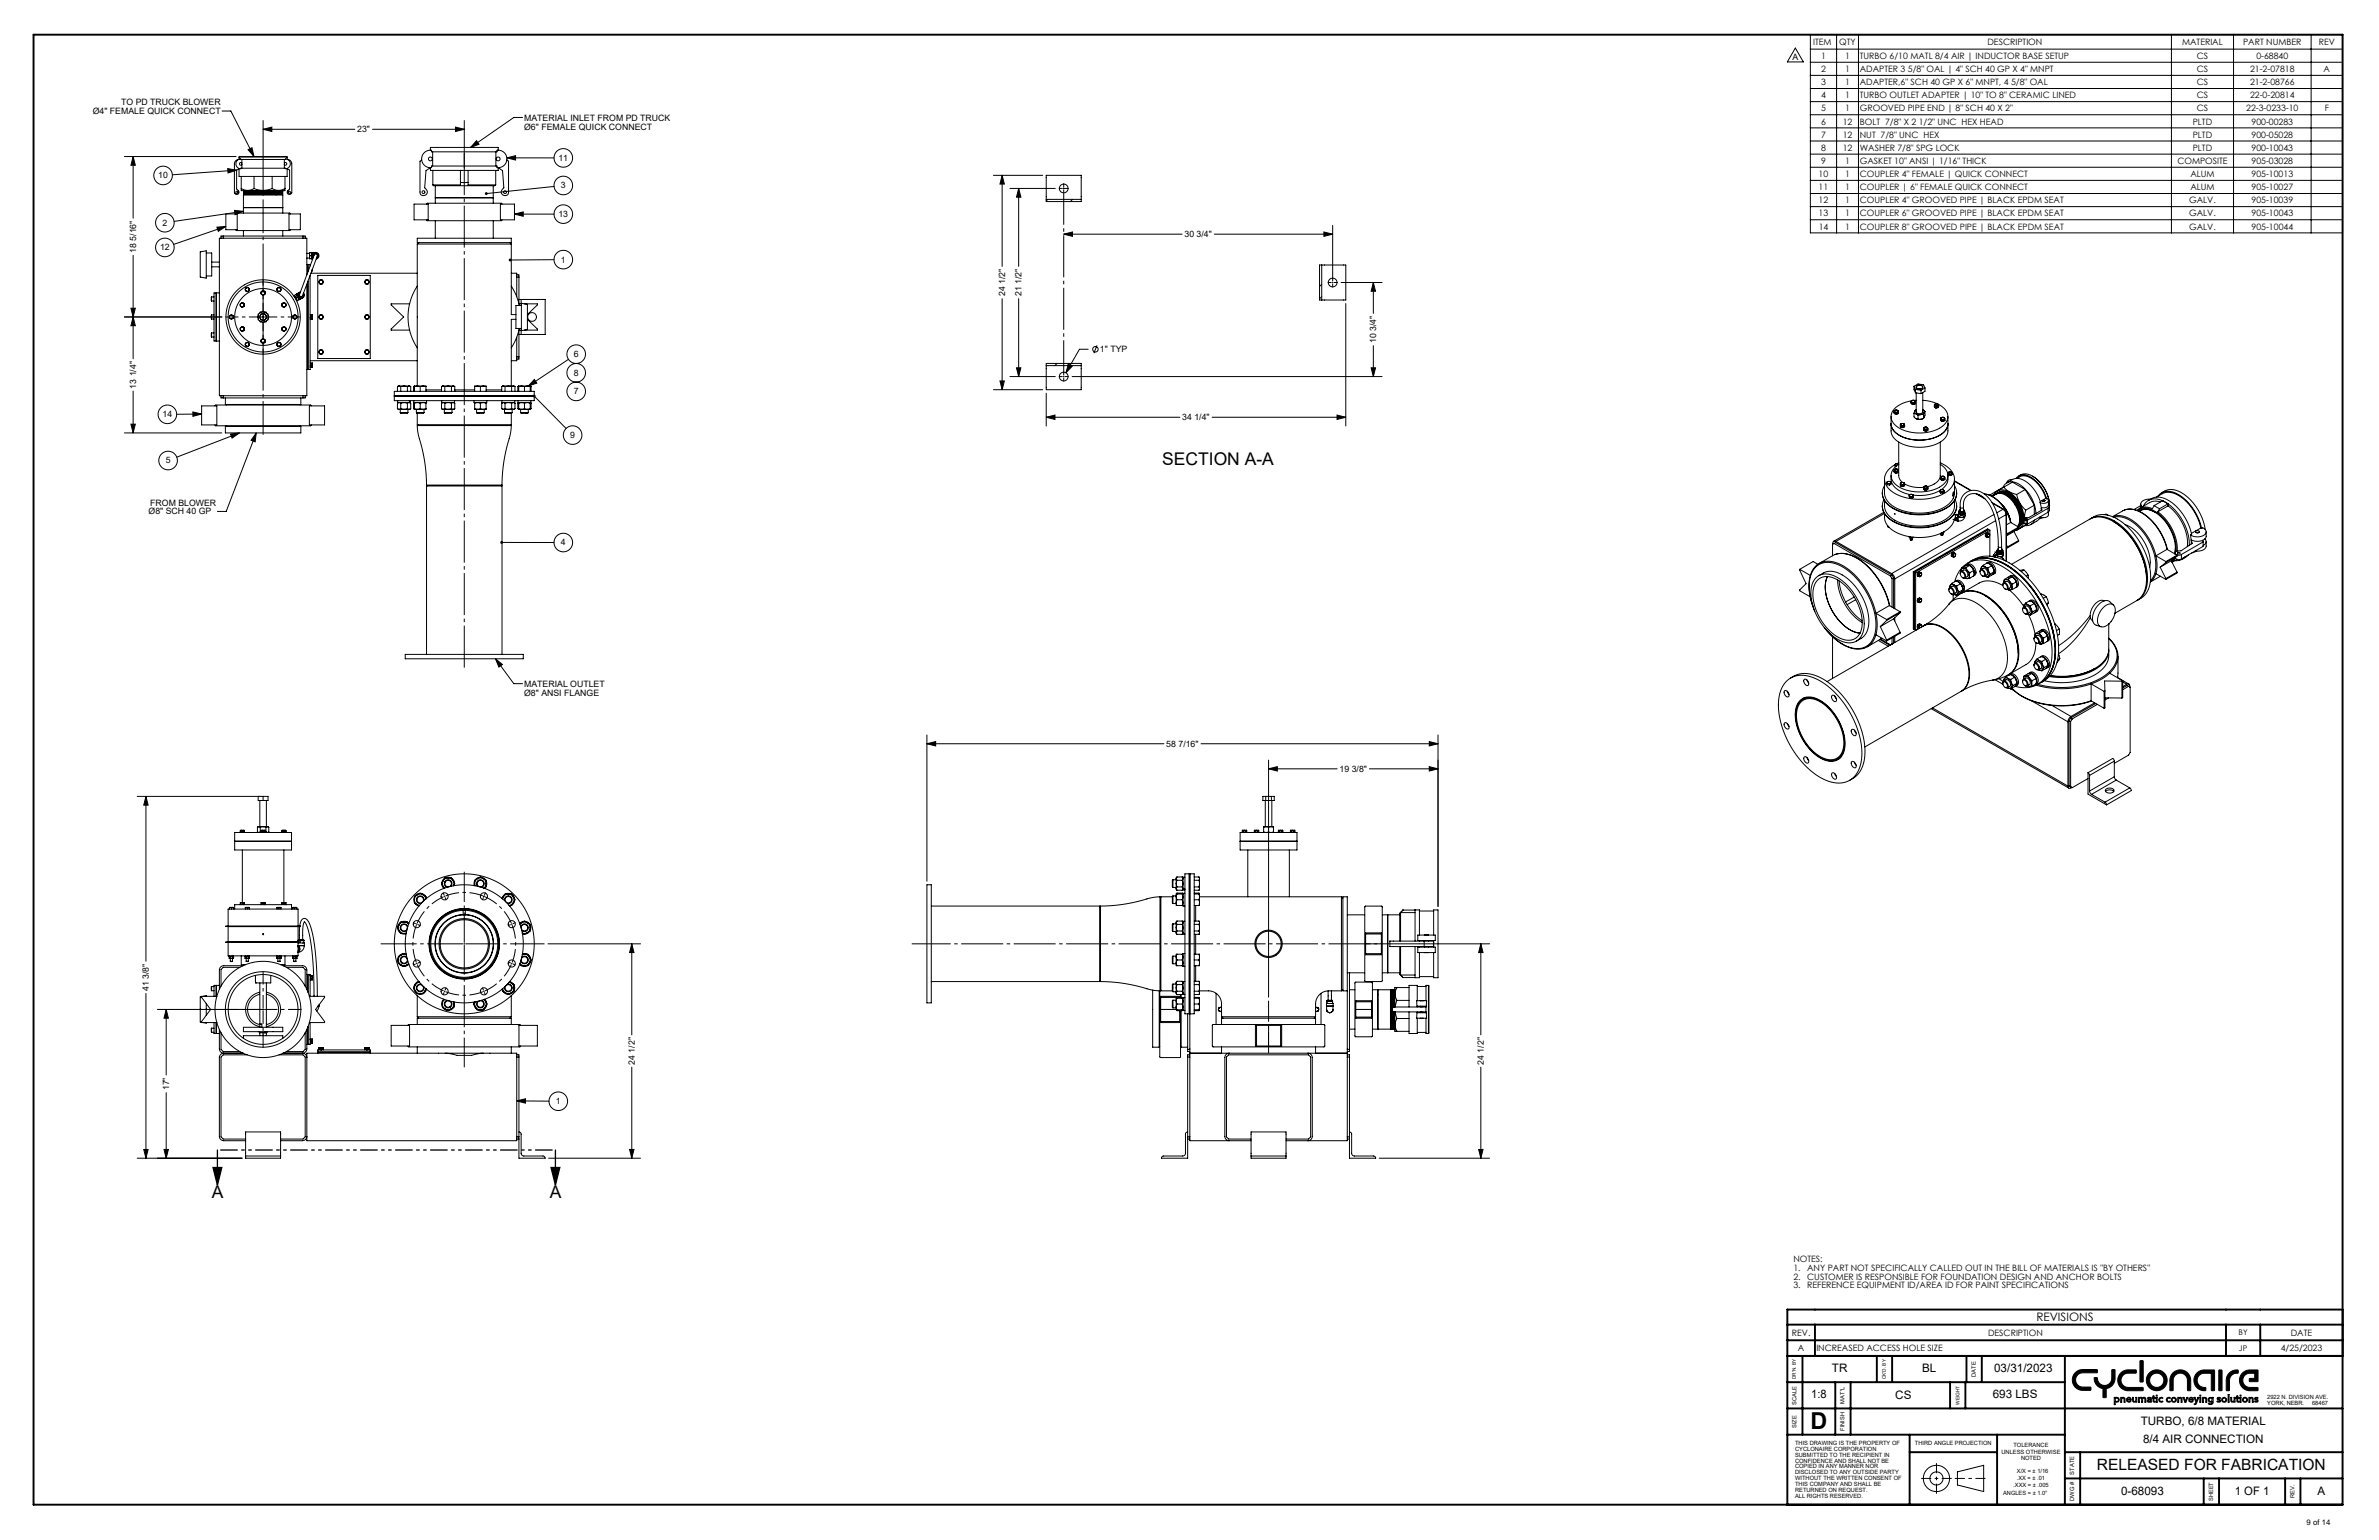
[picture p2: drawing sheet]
<svg xmlns="http://www.w3.org/2000/svg" width="864mm" height="559mm" viewBox="0 0 864 559" stroke-linecap="round" stroke-linejoin="round" font-family="sans-serif">
<defs><g id="words">
<text font-size="8.5" x="657.2" y="518.6">D</text>
<g font-size="6.3">
<text x="421.9" y="168.7">SECTION A-A</text>
<text x="76.8" y="434.8">A</text>
<text x="199.5" y="434.8">A</text>
</g>
<text font-size="5.6" x="761.2" y="533.3">RELEASED FOR FABRICATION</text>
<g font-size="4.2">
<text x="739.2" y="479.5">REVISIONS</text>
<text x="665" y="497.9">TR</text>
<text x="697.8" y="497.9">BL</text>
<text x="723.9" y="497.9">03/31/2023</text>
<text x="657.5" y="507.5">1:8</text>
<text x="688" y="507.8">CS</text>
<text x="723.4" y="507.3">693 LBS</text>
<text x="777.1" y="517">TURBO, 6/8 MATERIAL</text>
<text x="778" y="523.4">8/4 AIR CONNECTION</text>
<text x="770" y="542.4">0-68093</text>
<text x="811.3" y="542.4">1 OF 1</text>
<text x="841.3" y="542.4">A</text>
</g>
<g font-size="3.2">
<text x="658.2" y="16.4">ITEM</text>
<text x="667.7" y="16.4">QTY</text>
<text x="721.5" y="16.4">DESCRIPTION</text>
<text x="792.1" y="16.4">MATERIAL</text>
<text x="814.3" y="16.4">PART NUMBER</text>
<text x="841.7" y="16.4">REV</text>
<text x="650.7" y="21.9">A</text>
<text x="661.1" y="21.4">1</text>
<text x="669.8" y="21.4">1</text>
<text x="675.1" y="21.4">TURBO 6/10 MATL 8/4 AIR | INDUCTOR BASE SETUP</text>
<text x="797.4" y="21.4">CS</text>
<text x="819.1" y="21.4">0-68840</text>
<text x="661.1" y="26.2">2</text>
<text x="669.8" y="26.2">1</text>
<text x="675.1" y="26.2">ADAPTER 3 5/8&quot; OAL | 4&quot; SCH 40 GP X 4&quot; MNPT</text>
<text x="797.4" y="26.2">CS</text>
<text x="816.8" y="26.2">21-2-07818</text>
<text x="843.5" y="26.2">A</text>
<text x="661.1" y="30.9">3</text>
<text x="661.1" y="35.7">4</text>
<text x="669.8" y="30.9">1</text>
<text x="669.8" y="35.7">1</text>
<text x="675.1" y="30.9">ADAPTER,6&quot; SCH 40 GP X 6&quot; MNPT, 4 5/8&quot; OAL</text>
<text x="675.1" y="35.7">TURBO OUTLET ADAPTER | 10&quot; TO 8&quot; CERAMIC LINED</text>
<text x="797.4" y="30.9">CS</text>
<text x="797.4" y="35.7">CS</text>
<text x="816.8" y="30.9">21-2-08766</text>
<text x="816.8" y="35.7">22-0-20814</text>
<text x="33.7" y="41.3">Ø4&quot; FEMALE QUICK CONNECT</text>
<text x="44" y="38.1">TO PD TRUCK BLOWER</text>
<text x="661.1" y="40.4">5</text>
<text x="669.8" y="40.4">1</text>
<text x="675.1" y="40.4">GROOVED PIPE END | 8&quot; SCH 40 X 2&quot;</text>
<text x="797.4" y="40.4">CS</text>
<text x="815.4" y="40.4">22-3-0233-10</text>
<text x="843.9" y="40.4">F</text>
<text x="129.7" y="48">23&quot;</text>
<text x="190.3" y="43.8">MATERIAL INLET FROM PD TRUCK</text>
<text x="190.3" y="47">Ø6&quot; FEMALE QUICK CONNECT</text>
<text x="661.1" y="45.2">6</text>
<text x="668.9" y="45.2">12</text>
<text x="675.1" y="45.2">BOLT 7/8&quot; X 2 1/2&quot; UNC HEX HEAD</text>
<text x="796" y="45.2">PLTD</text>
<text x="817.3" y="45.2">900-00283</text>
<text x="661.1" y="50">7</text>
<text x="668.9" y="50">12</text>
<text x="675.1" y="50">NUT 7/8&quot; UNC HEX</text>
<text x="796" y="50">PLTD</text>
<text x="817.3" y="50">900-05028</text>
<text x="202.7" y="58.3">11</text>
<text x="661.1" y="54.7">8</text>
<text x="661.1" y="59.5">9</text>
<text x="668.9" y="54.7">12</text>
<text x="669.8" y="59.5">1</text>
<text x="675.1" y="54.7">WASHER 7/8&quot; SPG LOCK</text>
<text x="675.1" y="59.5">GASKET 10&quot; ANSI | 1/16&quot; THICK</text>
<text x="790.4" y="59.5">COMPOSITE</text>
<text x="796" y="54.7">PLTD</text>
<text x="817.3" y="54.7">900-10043</text>
<text x="817.3" y="59.5">905-03028</text>
<text x="57.4" y="64.7">10</text>
<text x="660.2" y="64.3">10</text>
<text x="669.8" y="64.3">1</text>
<text x="675.1" y="64.3">COUPLER 4&quot; FEMALE | QUICK CONNECT</text>
<text x="795.1" y="64.3">ALUM</text>
<text x="817.3" y="64.3">905-10013</text>
<text x="203.6" y="68.3">3</text>
<text x="660.2" y="69">11</text>
<text x="669.8" y="69">1</text>
<text x="675.1" y="69">COUPLER | 6&quot; FEMALE QUICK CONNECT</text>
<text x="795.1" y="69">ALUM</text>
<text x="817.3" y="69">905-10027</text>
<text x="660.2" y="73.8">12</text>
<text x="669.8" y="73.8">1</text>
<text x="675.1" y="73.8">COUPLER 4&quot; GROOVED PIPE | BLACK EPDM SEAT</text>
<text x="794.7" y="73.8">GALV.</text>
<text x="817.3" y="73.8">905-10039</text>
<text x="59" y="81.9">2</text>
<text x="202.7" y="78.7">13</text>
<text x="660.2" y="78.5">13</text>
<text x="660.2" y="83.3">14</text>
<text x="669.8" y="78.5">1</text>
<text x="669.8" y="83.3">1</text>
<text x="675.2" y="78.5">COUPLER 6&quot; GROOVED PIPE | BLACK EPDM SEAT</text>
<text x="675.2" y="83.3">COUPLER 8&quot; GROOVED PIPE | BLACK EPDM SEAT</text>
<text x="794.7" y="78.5">GALV.</text>
<text x="794.7" y="83.3">GALV.</text>
<text x="817.3" y="78.5">905-10043</text>
<text x="817.3" y="83.3">905-10044</text>
<text x="430" y="86">30 3/4&quot;</text>
<text x="49.4" y="91.8" transform="rotate(-90 49.4 91.8)">18 5/16&quot;</text>
<text x="58.1" y="90.8">12</text>
<text x="203.6" y="95.3">1</text>
<text x="364.9" y="107.5" transform="rotate(-90 364.9 107.5)">24 1/2&quot;</text>
<text x="370.9" y="107.5" transform="rotate(-90 370.9 107.5)">21 1/2&quot;</text>
<text x="499.6" y="124.5" transform="rotate(-90 499.6 124.5)">10 3/4&quot;</text>
<text x="208.3" y="129.6">6</text>
<text x="399.3" y="127.8">1&quot; TYP</text>
<text x="208.3" y="136.3">8</text>
<text x="49.4" y="141" transform="rotate(-90 49.4 141)">13 1/4&quot;</text>
<text x="208.3" y="143.1">7</text>
<text x="59" y="151.4">14</text>
<text x="429.2" y="152.5">34 1/4&quot;</text>
<text x="207" y="158.9">9</text>
<text x="60.1" y="168.2">5</text>
<text x="54.5" y="183.5">FROM BLOWER</text>
<text x="53.9" y="186.6">Ø8&quot; SCH 40 GP</text>
<text x="203.6" y="197.9">4</text>
<text x="190.3" y="249.3">MATERIAL OUTLET</text>
<text x="190.3" y="252.5">Ø8&quot; ANSI FLANGE</text>
<text x="423.4" y="270.9">58 7/16&quot;</text>
<text x="486.3" y="280">19 3/8&quot;</text>
<text x="54" y="359.6" transform="rotate(-90 54 359.6)">41 3/8&quot;</text>
<text x="230.4" y="386.3" transform="rotate(-90 230.4 386.3)">24 1/2&quot;</text>
<text x="538.6" y="386.3" transform="rotate(-90 538.6 386.3)">24 1/2&quot;</text>
<text x="61.4" y="395.6" transform="rotate(-90 61.4 395.6)">17&quot;</text>
<text x="201.8" y="400.6">1</text>
<text x="651" y="458">NOTES:</text>
<text x="651" y="461.2">1.</text>
<text x="656" y="461.2">ANY PART NOT SPECIFICALLY CALLED OUT IN THE BILL OF MATERIALS IS &quot;BY OTHERS&quot;</text>
<text x="651" y="464.4">2.</text>
<text x="651" y="467.5">3.</text>
<text x="656" y="464.4">CUSTOMER IS RESPONSIBLE FOR FOUNDATION DESIGN AND ANCHOR BOLTS</text>
<text x="656" y="467.5">REFERENCE EQUIPMENT ID/AREA ID FOR PAINT SPECIFICATIONS</text>
<text x="650.5" y="484.7">REV.</text>
<text x="721.7" y="484.7">DESCRIPTION</text>
<text x="831.6" y="484.7">DATE</text>
<text x="652.7" y="490.4">A</text>
<text x="659.4" y="490.4">INCREASED ACCESS HOLE SIZE</text>
<text x="827.9" y="490.4">4/25/2023</text>
</g>
<g font-size="2.8">
<text x="812.6" y="484.6">BY</text>
<text x="812.8" y="490.2">JP</text>
<text x="837.3" y="553.5">9 of 14</text>
</g>
<g font-size="2.1">
<text x="717.2" y="499.6" transform="rotate(-90 717.2 499.6)">DATE</text>
<text x="652.1" y="509.7" transform="rotate(-90 652.1 509.7)">SCALE</text>
<text x="669.6" y="509.3" transform="rotate(-90 669.6 509.3)">MAT'L</text>
<text x="823.1" y="507.6">2922 N. DIVISION AVE.</text>
<text x="823.1" y="509.7">YORK, NEBR.</text>
<text x="839.3" y="509.7">68467</text>
<text x="652.1" y="518.1" transform="rotate(-90 652.1 518.1)">SIZE</text>
<text x="669.6" y="519.2" transform="rotate(-90 669.6 519.2)">FINISH</text>
<text x="651.6" y="524.4">THIS DRAWING IS THE PROPERTY OF</text>
<text x="651.6" y="526.5">CYCLONAIRE CORPORATION</text>
<text x="695.2" y="524.5">THIRD ANGLE PROJECTION</text>
<text x="726.6" y="527.6">UNLESS OTHERWISE</text>
<text x="730.9" y="525.1">TOLERANCE</text>
<text x="651.6" y="528.6">SUBMITTED TO THE RECIPIENT IN</text>
<text x="651.6" y="530.7">CONFIDENCE AND SHALL NOT BE</text>
<text x="651.6" y="532.8">COPIED IN ANY MANNER NOR</text>
<text x="733.6" y="529.8">NOTED</text>
<text x="651.6" y="535">DISCLOSED TO ANY OUTSIDE PARTY</text>
<text x="651.6" y="537.1">WITHOUT THE WRITTEN CONSENT OF</text>
<text x="651.6" y="539.2">THIS COMPANY AND SHALL BE</text>
<text x="730.8" y="539.7">.XXX = ± .005</text>
<text x="732.1" y="537.1">.XX = ± .01</text>
<text x="732.2" y="534.4">X/X = ± 1/16</text>
<text x="752.9" y="535.1" transform="rotate(-90 752.9 535.1)">STATE</text>
<text x="651.6" y="541.3">RETURNED ON REQUEST.</text>
<text x="651.6" y="543.4">ALL RIGHTS RESERVED.</text>
<text x="727.1" y="542.3">ANGLES = ± 1.0°</text>
<text x="752.9" y="544.7" transform="rotate(-90 752.9 544.7)">DWG #</text>
<text x="803.4" y="544.7" transform="rotate(-90 803.4 544.7)">SHEET</text>
<text x="832.9" y="543.6" transform="rotate(-90 832.9 543.6)">REV.</text>
</g>
<g font-size="1.8">
<text x="651.8" y="500.4" transform="rotate(-90 651.8 500.4)">DR'N. BY</text>
<text x="684.5" y="500.4" transform="rotate(-90 684.5 500.4)">CK'D. BY</text>
<text x="711.3" y="509.8" transform="rotate(-90 711.3 509.8)">WEIGHT</text>
</g>
</g></defs>
<g fill="none" stroke="#000" stroke-width=".36">
<path d="M651.7 17.4l2.9 5.1h-5.8zM657.2 12.6h193.2v71.9h-193.2zM657.2 17.8h193.2M666.7 12.6v71.9M674.6 12.6v71.9M788.2 12.6v71.9M810.8 12.6v71.9M839 12.6v71.9M657.2 22.6h193.2M657.2 27.4h193.2M657.2 32.1h193.2M657.2 36.9h193.2"/>
<path d="M45.2 56.8h40.5M48.3 56.8l.8 3.2h-1.6zM48.3 56.8v22.4M80.6 40.3h3.2l8.4 16.5M86.1 58.3a1.44 1.44 0 0 1 1.8-.4h15.2a1.7 1.7 0 0 1 2.3 1.6 1.7 1.7 0 0 1-2.3 1.5h-15.2a1.7 1.7 0 0 1-2-.6 1.7 1.7 0 0 1 .2-2.1zM86.6 57.9a1.59 1.59 0 0 0-1.5 1.6v10.5a.85 .85 0 0 0 1.2 .5 .85 .85 0 0 0 .2-1.3l-.6-.6v-6.9M86.8 57h17.4M86.8 57l.2-.2h17l.2 .2M86.8 57v.8M87.8 59.1a.5 .5 0 0 0-.7 0 .5 .5 0 0 0 0 .7 .5 .5 0 0 0 .7 0M87.8 57.9v3.1M90.1 54.3l1.4-.7 .7 3.2z"/>
<path d="M95.5 46.9l3.2-.8v1.6zM95.5 43.7v27.3M95.5 46.9h33.3M103.2 59.1a.5 .5 0 0 1 .7 0 .5 .5 0 0 1 0 .7 .5 .5 0 0 1-.7 0M103.2 57.9v3.1M104.2 57v.8M104.4 57.9a1.59 1.59 0 0 1 1.5 1.6v10.5a.85 .85 0 0 1-1.2 .5 .85 .85 0 0 1-.2-1.3l.6-.6v-6.9l-.9-.5M135.2 46.9h33.3M153.1 58l-.6 .5v11.2a1.33 1.33 0 0 0 1.9 1.1 1.33 1.33 0 0 0 .2-2.3l-.4-.4 .4-6.2 1.6-1.1M153.9 55.6a3.2 3.2 0 0 1 2.7-1.1v.6h23.8v-.6a3.2 3.2 0 0 1 3.6 3.2 3.2 3.2 0 0 1-3.6 3.1v-.6h-23.8v.6a3.2 3.2 0 0 1-3.2-1.6 3.2 3.2 0 0 1 .5-3.6zM156.2 54.5v-1h24.6v1M157.1 55.1v5.1"/>
<path d="M165.4 46.1l3.1 .8-3.1 .8zM168.5 43.7v17.2M173 51l.9 1.3-3.1 1.2zM180 55.1v5.1M184 57.3h17.1M184 57.3l3.2-.8v1.6zM184 58l.6 .5v11.2a1.33 1.33 0 0 1-2 1.1 1.33 1.33 0 0 1-.1-2.3l.4-.4-.5-6.2-1.6-1.1v1h-10.9M189.7 42.6h-3.2l-15.7 10.9M657.2 41.6h193.2M657.2 46.4h193.2M657.2 51.2h193.2M657.2 55.9h193.2"/>
<path d="M82 77.6h4.1v5.7h-4.1zM82.7 61.2l3.2 .5-3.1 1.1zM85.1 76.3l3.3 .4-3.1 1.2zM85.6 77.6l.3-.3h19.2l.3 .3M85.9 61.7l-23.3 1.7M86.8 61.2v2.8h17.4v-2.8M86.8 61.1v.1M86.8 61.2l-.9 .5M87.6 68.4a4.5 4.5 0 0 0 4.6 0M87.6 68.4l.1 .8h15.6l.1-.8M87.6 64v4.4M88.4 75.3h14.3z"/>
<path d="M88.4 70h14.3M88.4 70.4h14.3M88.4 69.6h14.3M88.4 70.8h14.3M88.4 70.8v6.5M88.4 70l.3 .2M88.4 70.4l.3 .2M88.4 69.6l.3 .2M88.4 69.2l.3 .2M88.4 76.7l-25.2 3.6M88.7 70.2h13.6M88.7 69.8h13.6"/>
<path d="M88.7 69.4h13.6M88.7 70.6h13.6M88.7 70.2l-.3 .2M88.7 69.8l-.3 .2M88.7 69.4l-.3 .2M88.7 70.6l-.3 .2M92.2 68.4a8.6 8.6 0 0 0 6.6 0M92.2 64v4.4M98.8 68.4a4.5 4.5 0 0 0 4.6 0M98.8 64v4.4M102.3 70.2l.4 .2M102.3 69.8l.4 .2"/>
<path d="M102.3 69.4l.4 .2M102.3 70.6l.4 .2M102.7 70.8v6.5M102.7 70l-.4 .2M102.7 70.4l-.4 .2M102.7 69.6l-.4 .2M102.7 69.2l-.4 .2M103.4 64v4.4M104.2 61.1v.1M104.9 77.6h4.1v5.7h-4.1zM150.3 74.1h5.1v5.7h-5.1zM154.8 74.1l.4-.4h26.7l.3 .4"/>
<path d="M154.8 79.8l.4 .3h26.7l.3-.3M156.2 60.8v1h10.9M157.1 67.1l.3 .3h22.2l.3-.3M157.1 61.8v5.3M158 71.8h21.1zM158 67.4v6.3M167.1 61.8h2.8M167.1 66.2v.9h-10M167.1 66.2h2.8M167.1 61.8v4.4M169.9 66.2v.9h10M169.9 61.8v4.4"/>
<path d="M179.1 67.4v6.3M179.9 61.8v5.3M181.6 74.1h5.2v5.7h-5.2zM186.8 77.7h14.3M186.8 77.7l3.1-.8v1.6zM201.1 67.7l-24.6 2.5M360.6 63.6h17.9M363.8 63.6l.8 3.2h-1.6zM363.8 63.6v33.1M366.6 68.4h16.5M369.8 68.4l.8 3.2h-1.6zM369.8 68.4v28.3"/>
<path d="M379.8 72.3v-8.7h12.7v8.7M379.8 72.3v.8h12.7v-.8M379.8 72.3h12.7M380.4 72.3l-.6 .6M385.9 68.4h.4M386.1 68.2v.4M389.4 72.3l-.8 .8M657.2 79.7h193.2M657.2 60.7h193.2M657.2 65.5h193.2M657.2 70.2h193.2M657.2 75h193.2"/>
<path d="M48.3 92.6v37.6M72.7 91.4l2.2-.4v9.9l-2.2-.4zM74.9 91.8h2v8.3h-2M76.9 96.8h2.7M76.9 95.1h2.7M78.7 82.4l3.3-.2-2.8 1.7zM80.2 86.4v-.8h30.6v.8M81 85.6v.8M82 82.2l-19 6.5M85.6 83.3l.3 .4h19.2l.3-.4M88.4 83.7v1.9M102.7 83.7v1.9"/>
<path d="M110 85.6v.8M111.4 99.7v-13.3h-31.8v57.2h31.8v-40.5M111.4 96h1.2v.5M111.4 91.9h1M111.4 93.7h1M111.8 96v2.6M112.4 92.2l.1 .6M112.4 93.3l.1 .6M112.4 92.2v1.1M112.5 91.7l-.1 .5M112.5 92.8l-.1 .5M112.5 91.7h.6"/>
<path d="M112.5 93.9h.6M112.5 92.8h.6M112.6 99.9v34.2h-1.2M112.9 99.1h38.6M113.1 91.7l.1 .5M113.1 92.8l.1 .5M113.2 92.2l-.1 .6M113.2 93.3l-.1 .6M113.2 92.2v1.1M113.2 91.7h.1M113.2 93.9h.1M113.2 98.3h.1"/>
<path d="M113.2 98.2h.1M113.3 98.2l.1-.4v.4M113.3 98.2h.1M113.4 98.2l-.1 .1M113.4 91.6h.8M113.4 91.6l-.1 2.3h.2M113.4 91.6v2.3v-1.1M113.4 91.6v1.2M113.7 93.6a1.2 1.2 0 0 1 .3-1.8 1.2 1.2 0 0 1 1.7 .6 1.2 1.2 0 0 1-.9 1.6M113.7 93.3a1.01 1.01 0 0 1 .4-1.4 1.01 1.01 0 0 1 1.4 .5 1.01 1.01 0 0 1-.6 1.4M113.8 93.2a.91 .91 0 0 1 .4-1.2 .91 .91 0 0 1 1.2 .4 .91 .91 0 0 1-.5 1.2M115.2 93h-.1"/>
<path d="M115.4 99.9h19v30.2h-19zM151.5 88.6h34.1M151.5 86.4h34.1v1.6h-34.1zM151.5 88.6v51.5M152 88l-.5 .6M158 80.1v6.3M179.1 80.1v6.3M185.1 88l.5 .6M185.6 99.1h2v8.6M185.6 88.6v25.6h1.7M187.6 99.7h.8v10.5M201.1 94.2l-15.9 .1"/>
<path d="M386.1 85l3.2-.8v1.6zM386.1 85h43M440.8 85h43M479.8 96.2h8.7v12.7h-8.7M479.8 96.2h-.8v12.7h.8M479.8 96.2v12.7M480.6 84.2l3.2 .8-3.2 .8zM483.8 81.8v19.4M45.2 115h35.3M47.5 111.8h1.6l-.8 3.2zM48.3 115l.8 3.2h-1.6zM76.8 107.7v1.5"/>
<path d="M76.8 114.3v1.5M76.8 109.2h.9M76.8 107.7h.9M76.8 115.8h.9M76.8 114.3h.9M78.5 106.3v17.4zM79.6 106.3h-1.9v17.4h1.9M83.3 115l.4 .6M83.3 115v.4l.4 .2M83.7 114.4h.6M83.7 114.4l.3-.2 .3 .2M83.7 115.6h.6"/>
<path d="M83.7 114.4l-.4 .6M83.7 115.6l.3 .2 .3-.2M83.7 114.4l-.4 .2v.4M84.3 114.4l.4 .6M84.3 114.4l.4 .2v.4M84.7 115l-.4 .6M84.7 115v.4l-.4 .2M87.2 110.3v.7M87.2 119.1v.6M87.3 119.4l.3 .6M87.3 119.4v.4l.3 .2M87.3 110.7v.4l.3 .2"/>
<path d="M87.3 110.7l.3 .6M87.3 111.1l.6 .3M87.3 119.8l.6 .4M87.6 120l.3 .2 .4-.2M87.6 120h.7M87.6 118.8l-.3 .6M87.6 118.8h.7M87.6 118.8l.3-.2 .4 .2M87.6 118.8l-.3 .2v.4M87.6 111.3l.3 .2 .4-.2M87.6 111.3h.7M87.6 110h.7"/>
<path d="M87.6 110l.3-.2 .4 .2M87.6 110l-.3 .7M87.6 110l-.3 .3v.4M87.9 118.6l-.6 .3M87.9 109.9l-.6 .3M88 118.6l.2 .2M88 109.9l.6 .3M88.3 118.8l.3 .2v.4M88.3 118.8l.3 .6M88.3 110l.3 .7M88.3 110l.3 .3v.4M88.3 118.8l.3 .1"/>
<path d="M88.6 119.8l-.6 .4M88.6 111.1l-.6 .3M88.6 119.4v.4l-.3 .2M88.6 119.4l-.3 .6M88.6 110.7l-.3 .6M88.6 110.7v.4l-.3 .2M88.6 110.7l.1 .3M88.6 119l.1 .7M88.6 110.3v.3M89.1 105.1l.3 .6M89.1 105.1v.4l.3 .2M89.4 104.4l-.3 .7"/>
<path d="M89.4 104.4l-.3 .2v.5M89.4 105.7h.7M89.4 104.4h.7M89.4 104.4l.4-.2 .3 .2M89.4 105.7l.4 .2 .3-.2M90.1 104.4l.3 .7M90.1 104.4l.3 .2v.5M90.4 105.1l-.3 .6M90.4 105.1v.4l-.3 .2M93.7 114.5l-.3 .5 .3 .5M93.7 114l1.8-1 1.8 1v2l-1.8 1.1-1.8-1.1zM94.2 116.3l.3 .5h.5"/>
<path d="M94.8 106v.6M94.8 106.3l.4 .6M94.8 106.3v.4M94.8 106.7l.4 .2M94.9 106.7l.6 .4M95 113.2h-.5l-.3 .5M95.2 105.7h.7M95.2 105.7l.3-.2 .4 .2M95.2 106.9h.7M95.2 105.7l-.4 .6M95.2 105.7l-.4 .2v.4M95.2 106.9l.3 .2"/>
<path d="M95.3 115h.4M95.4 105.5l-.5 .3M95.5 114.8v.4M95.6 105.5l.5 .3M95.8 106.9l-.2 .2M95.9 105.7l.3 .6M95.9 105.7l.3 .2v.4M95.9 106.9l-.4 .2M95.9 106.9h.1M96 113.2h.5l.3 .5M96.1 106.7l-.2 .2M96.2 106.3l-.3 .6"/>
<path d="M96.2 106.3v.4l-.3 .2M96.2 106v.6M96.8 116.3l-.3 .5h-.5M97.3 114.5l.3 .5-.3 .5M100.6 105.1v.4l.3 .2M100.6 105.1l.3 .6M100.9 104.4h.7M100.9 104.4l.4-.2 .3 .2M100.9 104.4l-.3 .2v.5M100.9 104.4l-.3 .7M100.9 105.7h.7M100.9 105.7l.4 .2 .3-.2"/>
<path d="M101.6 104.4l.4 .7M101.6 104.4l.4 .2v.5M102 105.1l-.4 .6M102 105.1v.4l-.4 .2M102.4 119.1v.2M102.4 110.3v.7M102.4 119.4l.3 .6M102.4 119.4v.4l.3 .2M102.4 110.7l.3 .6M102.4 110.7v.4l.3 .2M102.4 119.4v.3M102.4 119.8l.6 .4"/>
<path d="M102.4 111.1l.2 .2M102.7 111.2l-.1 .1M102.7 118.8h.7M102.7 118.8l.4-.2 .3 .2M102.7 120h.7M102.7 118.8l-.3 .6M102.7 120l.4 .2M102.7 118.8l-.3 .2v.4M102.7 110l-.3 .3v.4M102.7 110l-.3 .7M102.7 110l.4-.2 .3 .2M102.7 110h.7"/>
<path d="M102.7 111.3h.7M102.7 111.3l.4 .2 .3-.2M102.8 111.3l.2 .1M103 109.9l-.6 .3M103 118.6l-.6 .4M103.2 118.6l.5 .3M103.2 109.9l.5 .3M103.4 118.8l.4 .6M103.4 110l.4 .7M103.4 110l.4 .3v.4M103.4 118.8l.4 .2M103.4 120l-.3 .2"/>
<path d="M103.7 111.1l-.5 .3M103.7 119.8l-.6 .4M103.8 119.4l-.4 .6M103.8 119.4v.4M103.8 119.8l-.4 .2M103.8 119v.4M103.8 110.7l-.4 .6M103.8 111.1l-.4 .2M103.8 110.7v.4M103.8 110.3v.7M103.8 119.1v.6M106.3 115l.4 .6"/>
<path d="M106.3 115v.4l.4 .2M106.7 115.6h.7M106.7 114.4l-.4 .6M106.7 114.4h.7M106.7 114.4l.3-.2 .4 .2M106.7 115.6l.3 .2 .4-.2M106.7 114.4l-.4 .2v.4M106.9 107.2l.2 .5M106.9 107.4l-.2 .1M107.1 107.7l.3 .4M107.1 107.7l.5 .9M107.4 114.4l.3 .6"/>
<path d="M107.4 114.4l.3 .2v.4M107.4 106.9l.4 .4M107.4 106.9l-.5 .3M107.4 108.1l.2 .5M107.5 106.8l-.1 .1M107.5 106.8l.3 .5M107.6 106.8l-.1 .1M107.6 108.6l.4 .5M107.7 106.7l1.1 2M107.7 106.7l.5 .9M107.7 115l-.3 .6M107.7 115v.4l-.3 .2"/>
<path d="M107.8 107.3l.5 1M107.8 107.3l.2 .5M107.8 108.9l-.2 .1M108 107.8l.3 .5M108 107.8l-.6 .3M108.3 107.7l.5 1M108.3 108.3l.2 .5M108.4 106.2l-.7 .5M108.5 108.8l-.5 .3M108.7 108.6l-.1 .1M108.7 106.8l5.3-14.2a.63 .63 0 0 1 .9-.1 .63 .63 0 0 1 .1 .9l-5.2 13.9M108.7 106.8a.6 .6 0 0 0 .3 .8 .6 .6 0 0 0 .8-.3"/>
<path d="M108.7 106.8v.1a.6 .6 0 0 0 .4 .7 .6 .6 0 0 0 .7-.3M109 106.2a.91 .91 0 0 0-.5 1.2 .91 .91 0 0 0 1.2 .5 .91 .91 0 0 0 .4-1.3M109 106.1a1.01 1.01 0 0 0-.7 1.3 1.01 1.01 0 0 0 1.5 .6 1.01 1.01 0 0 0 .3-1.5M109.1 105.9a1.2 1.2 0 0 0-.9 1.6 1.2 1.2 0 0 0 1.7 .6 1.2 1.2 0 0 0 .3-1.8M109.6 108.2l-.8 .5M111.8 102.1v32M112.6 114.2l.7 .1M112.6 115.3h.2M112.6 115.4h.2M112.8 115.4v.2M112.8 115.7v.1M112.8 114.2v.1"/>
<path d="M112.8 114.3v.6M112.8 114.9v.4M112.8 115.3v.1M112.8 115.6v.1M112.8 114.9h.5M112.8 115.7h.5M113.3 114.9l.1 .4M113.3 114.3l.1 .3M113.3 115.7h.1M113.4 114.6l-.1 .3M113.4 114.6v.7M113.4 115.3l-.1 .4"/>
<path d="M113.4 115.3v.4M113.4 115.7l-.8 .1M115.8 115.1l.3 .6M115.8 102.4l.3 .6M115.9 115.4l.6 .3M115.9 114.7v.7M115.9 115.4l.2 .3h.4M115.9 114.7l-.2 .3 .2 .4M115.9 102.7l.6 .3M115.9 102v.7M115.9 102l-.2 .3 .2 .4M115.9 102.7l.2 .3h.4"/>
<path d="M116.1 114.4l-.3 .5M116.1 101.7l-.3 .5M116.5 115.7h-.3M116.5 103h-.3M116.5 114.3l-.6 .4M116.5 114.3l.6 .4M116.5 114.3h-.4l-.2 .4M116.5 114.3h.4M116.5 101.6l-.6 .4M116.5 101.6l.6 .4M116.5 101.6h.4M116.5 101.6h-.4l-.2 .4"/>
<path d="M116.6 115.7h.3M116.6 103h.3M116.9 114.3h-.7M116.9 101.6h-.7M116.9 114.3l.2 .4M116.9 101.6l.2 .4M117 114.4l.3 .6M117 101.7l.3 .6M117.1 114.7v.7M117.1 115.4l-.6 .3M117.1 115.4l-.2 .3h-.4M117.1 102v.7"/>
<path d="M117.1 102.7l-.6 .3M117.1 102.7l-.2 .3h-.4M117.1 114.7l.2 .3M117.1 102l.2 .3M117.3 115.1l-.3 .5M117.3 102.4l-.3 .5M117.3 115l-.2 .4M117.3 102.3l-.2 .4M132.4 102.3l.2 .4M132.4 115.1l.4 .6M132.4 102.4l.4 .6M132.6 115.4l.6 .3"/>
<path d="M132.6 114.7v.7M132.6 114.7l-.2 .3 .2 .4M132.6 115.4l.2 .3h.4M132.6 102l-.2 .3M132.6 102v.7M132.6 102.7l.6 .3M132.6 102.7l.2 .3h.4M132.8 114.4l-.4 .5M132.8 101.7l-.4 .5M132.8 114.3h.4M132.8 114.3l-.2 .4M133.2 115.7h-.3"/>
<path d="M133.2 103h-.3M133.2 114.3l-.6 .4M133.2 114.3l.6 .4M133.2 114.3h.4l.2 .4M133.2 101.6h-.4l-.2 .4M133.2 101.6l-.6 .4M133.2 101.6l.6 .4M133.2 101.6h.4l.2 .4M133.3 115.7h.2M133.3 103h.2M133.5 114.3h-.6M133.5 101.6h-.6"/>
<path d="M133.7 114.4l.3 .6M133.7 101.7l.3 .6M133.8 114.7v.7M133.8 115.4l-.6 .3M133.8 115.4l-.2 .3h-.4M133.8 114.7l.2 .3-.2 .4M133.8 102v.7M133.8 102.7l-.6 .3M133.8 102l.2 .3-.2 .4M133.8 102.7l-.2 .3h-.4M134 115.1l-.3 .5M134 102.4l-.3 .5"/>
<path d="M148.7 119.8a20.4 20.4 0 0 0 2.8 6.4M148.7 110.3a20.4 20.4 0 0 0 0 9.5M148.7 110.3h-6.7v.4l4.5 4.3-4.5 4.4v.4h6.7M151.5 103.8a20.4 20.4 0 0 0-2.8 6.5M185.6 103.8a20.4 20.4 0 0 1 2.8 6.5M187.3 115.9h-1.7v24.2M187.6 100.5h.8M188.4 108.7h.8M188.4 119.8v10.5h-.8M188.4 119.8a20.4 20.4 0 0 1-2.8 6.4M188.4 110.3l.1 .6M188.4 110.3h.9"/>
<path d="M188.4 119.8h.9M188.5 119.2l-.1 .6M189.2 108.7h8.7v12.7h-8.7M189.2 108.7v1.6M189.2 119.8v1.6M189.3 110.1l2.2 .3v9.2l-2.2 .4zM189.3 110.9h-2v8.3h2M190.4 110.3h4.7v.4l-3.6 3.4M191.5 115.9l3.6 3.5v.4h-4.7M363.8 108.4v33M369.8 108.4v28.2M479.8 103.1l-.8 .8"/>
<path d="M479.8 107.6l-.8 .8M486.8 102.5h14.9M488.5 110.1v44.5M498.5 102.5l.8 3.2h-1.6zM498.5 102.5v11.2M76.8 120.8v1.5M76.8 122.3h.9M76.8 120.8h.9M89.1 125l.3 .6M89.1 125v.4l.3 .2M89.4 124.4h.7M89.4 124.4l.4-.2 .3 .2"/>
<path d="M89.4 124.4l-.3 .6M89.4 124.4l-.3 .2v.4M89.4 125.6h.7M89.4 125.6l.4 .2 .3-.2M90.1 124.4l.3 .6M90.1 124.4l.3 .2v.4M90.4 125l-.3 .6M90.4 125v.4l-.3 .2M94.8 123.4v.7M94.8 123.7l.4 .7M94.8 123.7v.5M94.8 123.3v.4"/>
<path d="M94.8 124.2l.4 .2M94.9 124.2l.5 .3M95.1 123.1l-.2 .2M95.1 123.1v.1M95.2 123.1l-.4 .6M95.2 123.1h.7M95.2 124.4h.7M95.2 124.4l.3 .2M95.2 123.1l.3-.2 .4 .2M95.2 123.1l-.4 .2M95.4 123l-.2 .1M95.6 123l.5 .3"/>
<path d="M95.9 123.1l.3 .6M95.9 124.4l-.4 .2M95.9 123.1l.3 .2v.4M96.1 124.2l-.5 .3M96.2 123.7l-.3 .7M96.2 123.7v.5l-.3 .2M96.2 123.4v.7M100.6 125l.3 .6M100.6 125v.4l.3 .2M100.9 125.6h.7M100.9 124.4l-.3 .6M100.9 124.4h.7"/>
<path d="M100.9 124.4l.4-.2 .3 .2M100.9 124.4l-.3 .2v.4M100.9 125.6l.4 .2 .3-.2M101.6 124.4l.4 .6M101.6 124.4l.4 .2v.4M102 125l-.4 .6M102 125v.4l-.4 .2M112.6 131.7h.2M112.6 132.7h.2M112.6 132.8h.2M112.6 130.9h38.9M112.8 132.8v.3"/>
<path d="M112.8 133.1v.2M112.8 131.8v.6M112.8 132.4v.3M112.8 131.7v.1M112.8 132.7v.1M112.8 132.4h.5M112.8 131.7h.5M112.8 133.1h.5M113.3 132.4l.1 .3M113.3 131.7l.1 .1M113.3 131.7l.1 .4M113.3 133.1l.1 .1"/>
<path d="M113.4 132.1l-.1 .3M113.4 132.1v.6M113.4 132.7l-.1 .4M113.4 132.7v.5M113.4 131.8v.3M113.4 133.2l-.8 .1M115.8 127.8l.3 .6M115.9 127.4l-.2 .3 .2 .4M115.9 127.4v.7M115.9 128.1l.6 .3M115.9 128.1l.2 .3h.4M116.1 127.1l-.3 .5"/>
<path d="M116.5 128.4h-.3M116.5 127l.6 .4M116.5 127h.4M116.5 127l-.6 .4M116.5 127h-.4l-.2 .4M116.6 128.4h.3M116.9 127h-.7M116.9 127l.2 .4M117 127.1l.3 .6M117.1 127.4v.7M117.1 128.1l-.6 .3M117.1 128.1l-.2 .3h-.4"/>
<path d="M117.1 127.4l.2 .3M117.3 127.8l-.3 .5M117.3 127.7l-.2 .4M132.4 127.8l.4 .6M132.6 127.4l-.2 .3 .2 .4M132.6 127.4v.7M132.6 128.1l.6 .3M132.6 128.1l.2 .3h.4M132.8 127.1l-.4 .5M132.8 127h.4M132.8 127l-.2 .4M133.2 128.4h-.3"/>
<path d="M133.2 127l-.6 .4M133.2 127l.6 .4M133.2 127h.4l.2 .4M133.3 128.4h.2M133.5 127h-.6M133.7 127.1l.3 .6M133.8 127.4v.7M133.8 127.4l.2 .3-.2 .4M133.8 128.1l-.6 .3M133.8 128.1l-.2 .3h-.4M134 127.8l-.3 .5M187.6 122.4v8.5h-2"/>
<path d="M187.6 129.5h.8M188.4 121.4h.8M194 137.7l.9 1.3-3.1 1.1zM206.4 130.4l-14.6 9.7M363 138.2h1.6l-.8 3.2zM366.6 136.6h16.5M369 133.5h1.6l-.8 3.1zM379.8 132.7v8.7h12.7v-8.7M379.8 132.7h12.7M379.8 132.7v-.8h12.7v.8M383.7 131.9l-.8 .8M387.8 132.1l1.4 .8-2.3 2.4z"/>
<path d="M388.2 131.9l-.8 .8M389.2 136.6h112.5M395 126.7h-3.1l-5 8.6M398.2 125.3l-1.1 2.9M497.7 133.5h1.6l-.8 3.1zM498.5 125.4v11.2M45.2 157.1h35.3M47.5 153.9h1.6l-.8 3.2zM48.3 141.9v15.2M70 149.5l3.2 .7-3.2 .9zM73.2 147.3h5.5v6.9h-5.5zM73.2 150.2l-9.1 .1"/>
<path d="M78 147.3l.4-.3h34.3l.3 .3M78 154.2l.4 .3h34.3l.3-.3M80.2 143.6v.8h30.6v-.8M81 143.6v.8M81.8 154.7h27.4v2.4h-27.4zM81.8 144.4v2.4h27.4v-2.4M82.1 146.8v.2M82.1 154.5v.2M83.7 157.5l3.2-.4-2.7 1.9zM86.9 157.1l-22.7 8.8M93 157.1l-.4 3.2-1.5-.5zM93 157.1l-10.9 28.5h-3.2"/>
<path d="M108.9 146.8v.2M108.9 154.5v.2M110 143.6v.8M112.3 147.3h5.5v6.9h-5.5zM143.1 142h50.8v3.4h-50.8zM143.1 143.8h50.8zM143.1 143.6h50.8zM144.3 146.4l.6-.3 .6 .3M144.3 148.3l.6 .2M144.3 140.3v1.7M144.3 146.4v1.9M144.4 145.4v.7h4.2"/>
<path d="M144.6 146.1l-.3 .3M144.9 148.5h1.8M144.9 140.1l.6 .2M144.9 140.1h1.8M144.9 140.1l-.6 .2M145.3 149.7h2.8M145.3 149.7l.2 .2h2.4l.2-.2M145.3 148.5v1.2M145.5 146.4l1.2-.3 1.2 .3M145.5 148.3l1.2 .2M145.5 148.3l-.6 .2M145.5 140.3v1.7"/>
<path d="M145.5 146.4v1.9M146.7 148.5h1.8M146.7 140.1l1.2 .2M146.7 140.1l-1.2 .2M146.7 140.1h1.8M147.9 148.3l-1.2 .2M147.9 148.3l.6 .2M147.9 146.4l.6-.3 .6 .3M147.9 140.3v1.7M147.9 146.4v1.9M148.1 148.5v1.2M148.5 140.1l-.6 .2"/>
<path d="M148.5 140.1l.6 .2M148.6 145.4v.7M148.6 146.1h.2M148.8 146.1l.3 .3M148.8 145.4v.7M149 145.4v.7h-.2M149.1 148.3l-.6 .2M149.1 140.3v1.7M149.1 146.4v1.9M150.1 148.3l.4 .2M150.1 140.3v1.7M150.1 146.4v1.9"/>
<path d="M150.2 145.4v.7h4.7v-.7M150.5 146.1l-.4 .3M150.5 146.4l1-.3 1 .3M150.5 148.3l1 .2M150.5 146.1v.3M150.5 148.3v.2M150.5 148.5h1M150.5 140.1v.2M150.5 140.1h1M150.5 140.1l-.4 .2M150.5 140.3v1.7M150.5 146.4v1.9"/>
<path d="M151.1 149.7h2.8M151.1 149.7l.3 .2h2.3l.2-.2M151.1 148.5v1.2M151.5 149.9v4.2h34.1v-4.2M151.5 154.4l.6 4.2a58.5 58.5 0 0 1 2.7 17.4M151.5 154.4h34.1M151.5 148.5h2.1M151.5 140.1h2.1M151.5 140.1l1 .2M151.5 140.1l-1 .2M151.8 154.1l-.3 .3M152.5 146.4l1.1-.3 1 .3"/>
<path d="M152.5 148.3l1.1 .2M152.5 148.3l-1 .2M152.5 140.3v1.7M152.5 146.4v1.9M153.6 140.1l1 .2M153.6 140.1l-1.1 .2M153.6 140.1h1v.2M153.9 148.5v1.2M154.6 148.3l-1 .2M154.6 146.1v.3M154.6 148.3v.2h-1M154.6 141.5h5.7"/>
<path d="M154.6 140.3v1.7M154.6 146.4v1.9M160.3 146.4l.6-.3 .6 .3M160.3 148.3l.6 .2M160.3 140.3v1.7M160.3 146.4v1.9M160.4 145.4v.7h4.6v-.7M160.6 146.1l-.3 .3M160.9 148.5h1.8M160.9 140.1l.6 .2M160.9 140.1h1.8M160.9 140.1l-.6 .2"/>
<path d="M161.3 149.7h2.8M161.3 149.7l.2 .2h2.4l.2-.2M161.3 148.5v1.2M161.5 146.4l1.2-.3 1.2 .3M161.5 148.3l1.2 .2M161.5 148.3l-.6 .2M161.5 140.3v1.7M161.5 146.4v1.9M162.7 148.5h1.8M162.7 140.1l1.2 .2M162.7 140.1l-1.2 .2M162.7 140.1h1.8"/>
<path d="M163.9 148.3l-1.2 .2M163.9 146.4l.6-.3 .6 .3M163.9 148.3l.6 .2M163.9 140.3v1.7M163.9 146.4v1.9M164.1 148.5v1.2M164.5 140.1l-.6 .2M164.5 140.1l.6 .2M164.8 146.1l.3 .3M165.1 148.3l-.6 .2M165.1 141.5h7.2M165.1 140.3v1.7"/>
<path d="M165.1 146.4v1.9M172.1 145.4v.7h4.6v-.7M172.3 146.4l1-.3 1.1 .3M172.3 148.3l1 .2M172.3 148.3v.2h1M172.3 146.1v.3M172.3 140.3v1.7M172.3 146.4v1.9M173 149.7h2.8M173 149.7l.2 .2h2.4l.2-.2M173 148.5v1.2M173.3 148.5h2.1"/>
<path d="M173.3 140.1l1.1 .2M173.3 140.1h2.1M173.3 140.1l-1 .2M173.3 140.1h-1v.2M174.4 146.4l1-.3 1.1 .3M174.4 148.3l1 .2M174.4 148.3l-1.1 .2M174.4 140.3v1.7M174.4 146.4v1.9M175.4 140.1l1.1 .2M175.4 140.1l-1 .2M175.4 140.1h1.1v.2"/>
<path d="M175.8 148.5v1.2M176.5 148.3l-1.1 .2M176.5 148.3v.2h-1.1M176.5 146.1v.3M176.5 141.5h5.6M176.5 140.3v1.7M176.5 146.4v1.9M182.1 146.4l.6-.3 .6 .3M182.1 148.3l.6 .2M182.1 140.3v1.7M182.1 146.4v1.9M182.2 145.4v.7h4.7v-.7"/>
<path d="M182.4 146.1l-.3 .3M182.7 148.5h1.8M182.7 140.1l.6 .2M182.7 140.1h1.8M182.7 140.1l-.6 .2M183.1 149.7h2.8M183.1 149.7l.3 .2h2.3l.2-.2M183.1 148.5v1.2M183.3 146.4l1.2-.3 1.2 .3M183.3 148.3l1.2 .2M183.3 148.3l-.6 .2M183.3 140.3v1.7"/>
<path d="M183.3 146.4v1.9M184.5 148.5h1.8M184.5 140.1h1.8M184.5 140.1l1.2 .2M184.5 140.1l-1.2 .2M185.3 154.1l.3 .3M185.6 154.4l-.6 4.2a58.5 58.5 0 0 0-2.8 17.4M185.7 148.3l.6 .2M185.7 148.3l-1.2 .2M185.7 146.4l.6-.3 .6 .3M185.7 140.3v1.7M185.7 146.4v1.9"/>
<path d="M185.9 148.5v1.2M186.3 140.1l-.6 .2M186.3 140.1l.6 .2M186.6 146.1l.3 .3M186.9 148.3l-.6 .2M186.9 140.3v1.7M186.9 146.4v1.9M188 148.3l.3 .2M188 140.3v1.7M188 146.4v1.9M188.1 145.4v.7h4.6v-.7M188.3 146.4l1-.3 1.1 .3"/>
<path d="M188.3 148.3l1 .2M188.3 148.3v.2M188.3 148.5h1M188.3 146.1v.3M188.3 146.1l-.3 .3M188.3 140.1v.2M188.3 140.1h1M188.3 140.1l-.3 .2M188.3 140.3v1.7M188.3 146.4v1.9M189 149.7h2.8M189 149.7l.2 .2h2.4l.2-.2"/>
<path d="M189 148.5v1.2M189.3 148.5h2.1M189.3 140.1l1.1 .2M189.3 140.1l-1 .2M189.3 140.1h2.1M190.4 148.3l-1.1 .2M190.4 146.4l1-.3 1.1 .3M190.4 148.3l1 .2M190.4 140.3v1.7M190.4 146.4v1.9M191.4 148.5h1.1M191.4 140.1l-1 .2"/>
<path d="M191.4 140.1l1.1 .2M191.4 140.1h1.1M191.8 148.5v1.2M192.5 148.3l-1.1 .2M192.5 146.1v.3M192.5 148.3v.2M192.5 146.1l.3 .3M192.5 140.1v.2M192.5 140.1l.3 .2M192.5 140.3v1.7M192.5 146.4v1.9M192.8 148.3l-.3 .2"/>
<path d="M192.8 140.3v1.7M192.8 146.4v1.9M193.9 143.7l11.6 11.8M360.6 141.4h17.9M379.8 151.4l3.2-.8v1.6zM379.8 142.7v11.9M379.8 151.4h48.5M440 151.4h48.5M485.4 150.6l3.1 .8-3.1 .8zM686.5 153.8a6.3 6.3 0 0 0 5.1 5.1 14.8 14.8 0 0 0 14.4-2.5l.8-1.1 .3-1.5M686.5 151.2v5.1a6.3 6.3 0 0 0 5.1 5.2 14.8 14.8 0 0 0 14.4-2.5l.8-1.1 .3-1.2v-5.5M687.6 149.1l.1 .2"/>
<path d="M687.6 149.1l.2 .9M687.7 149.3l.5 .3M687.7 149.3l.1 .3M687.8 150l.8 .1M687.8 149.6v.4M687.8 149.6h.4M687.9 150l.6 .1M687.9 148.9l-.2 .4M687.9 148.9l-.3 .2M688.2 149.6l.4 .1M688.5 148.8l-.6 .1M688.5 148.8l.5 .3"/>
<path d="M688.6 149.7v.4M688.9 149.5l-.7 .1M688.9 149.5l-.3 .2M689 149.1l-.1 .4M689 149.1l.1 .3M689.1 149.8l-.5 .3M689.1 149.9a.82 .82 0 0 1-.8 .4 .82 .82 0 0 1-.7-.7l.2 .4M689.1 149.4l-.2 .1M689.1 149.4v.5M689.8 154l.3 .9M689.8 154l.1 .2M689.8 154.6l.1 .3 .6 .3 .9-.5"/>
<path d="M689.9 154.5l.1 .4M689.9 154.2l.5 .3M689.9 154.2l.2 .3M690.1 154.5h.3M690.1 154.9l.7 .1M690.1 154.5v.4M690.1 153.8l-.2 .4M690.1 153.8l-.3 .2M690.4 154.5l.4 .1M690.8 153.7l-.7 .1M690.8 153.7l.5 .3M690.8 154.6v.4"/>
<path d="M691.1 154.4l-.7 .1M691.1 154.4l-.3 .2M691.3 154l-.2 .4M691.3 154l.1 .2M691.4 154.7l-.5 .3M691.4 154.2l-.3 .2M691.4 154.2v.5M691.4 154.7l-.6 .3M693.8 145.6v.4M693.8 145.6l.1 .1M693.8 146l.2 .5M693.8 146.1l.4 .6 .8-.2"/>
<path d="M693.8 146l.2 .4M693.9 145.7l.5 .3M693.9 145.7l.1 .3M694 146v.5M694 146.5l.7 .1M694 146h.4M694 145.4l-.1 .3M694 145.4l-.2 .2M694.4 146l.3 .1M694.7 145.3l.5 .2M694.7 145.3l-.7 .1M694.7 146.1v.5"/>
<path d="M694.8 149.9v1.4l1.5 .8M694.8 149.9l.7 .3M694.8 140.2v1.2l.5 1.1M694.8 140.2l.5 1.1M694.8 140.2l1.5-.9 2 .3 .5 1.2M695 146.4v.1M695 145.9l-.6 .1M695 145.9l-.3 .2M695 146.5l-.2 .1M695 146.5l.1 .1M695.1 146.4h.1M695.1 149.2v.5l.4 .5"/>
<path d="M695.1 149.2l-.3 .7M695.1 146.4v.2M695.2 145.5l-.2 .4M695.2 145.5l.1 .3M695.3 146.3l-.2 .1M695.3 148.8l.3-.1-.5 .5zM695.3 146.3l-.2 .3M695.3 145.8l-.3 .1M695.3 145.8v.5M695.3 146.3l-.6 .3M695.3 141.3v1.2M695.3 141.3l2 .3"/>
<path d="M695.3 142.5l2 .3M695.5 150.2l.8 .6M695.5 150.2l1.8 .2M695.6 145.2l-.7 .1M695.7 140.2l1.4-.4a.72 .72 0 0 1 .9 .8 .72 .72 0 0 1-1 .5h-.5a.69 .69 0 0 1-.8-.9zM695.8 152l1.5 .2M696.3 152.1l1 .1M696.3 150.8v1.3M697.3 150.4l-1 .4M697.3 150.4l1 .1M697.3 141.6v1.2M697.9 152l-.6 .2"/>
<path d="M698 142.5v6.9a1.37 1.37 0 0 1-2.4 0v-6.8M698.1 148.7h.1M698 145.2a9.9 9.9 0 0 1 8.9 4.8 4.8 4.8 0 0 1-3.3 5.6 15.3 15.3 0 0 1-15.7-1.5 4.1 4.1 0 0 1 1.1-6.9l2.1-1 2.8-.8M698.1 148.7l.4 .5v.5M698.1 148.7l.7 .6M698.3 151.8l-1 .4M698.3 150.5v1.3M698.3 155.3l.2 .9M698.3 155.3l.1 .2M698.3 155.9l.1 .4 .6 .2 .8-.5M698.3 155.8l.2 .4M698.4 155.5l.5 .3"/>
<path d="M698.4 155.5l.1 .3M698.5 156.2l.8 .1M698.5 155.8v.4M698.5 155.8h.4M698.5 149.7l-1.2 .7M698.5 149.7l-.2 .8M698.5 156.2l.7 .1M698.6 155.1l-.2 .4M698.6 155.1l-.3 .2M698.8 149.3l-.3 .4M698.8 149.3v1.4l-.5 1.1M698.8 140.8v1.2l-1.5 .8"/>
<path d="M698.8 140.8l-1.5 .8M698.9 155.8l.4 .1M699.2 155l-.6 .1M699.2 155l.5 .3M699.3 155.9v.4M699.5 155.7l-.6 .1M699.5 155.7l-.2 .2M699.7 155.3l-.2 .4M699.7 155.3l.1 .3M699.8 156l-.5 .3M699.8 155.6l-.3 .1M699.8 155.6v.4"/>
<path d="M702.2 146.9l.2 .9M702.2 146.9l.1 .2M702.2 147.4l.5 .6M702.2 147.4l.2 .3M702.3 147.1l.5 .2M702.3 147.1l.1 .2M702.4 147.3h.4M702.4 147.8l.8 .1M702.4 147.3v.5M702.5 147.8l.2 .1M702.5 146.7l-.2 .4M702.5 146.7l-.3 .2"/>
<path d="M702.7 147.9v.1M702.7 147.8v.1M702.8 147.3l.4 .1M702.8 147.9h.1M702.8 147.8l-.1 .2M702.8 147.8v.1M703.1 147.9h-.3M703.1 146.6l-.6 .1M703.1 146.6l.5 .2M703.2 147.4v.5M703.5 147.2l-.7 .1M703.5 147.2l-.3 .2"/>
<path d="M703.6 146.8l-.1 .4M703.6 146.8l.1 .3M703.7 147.6l-.5 .3M703.7 147.6l-.3 .4-.6-.1M703.7 147.1l-.2 .1M703.7 147.1v.5M704.5 151.7l.1 .2M704.5 151.7l.2 .9M704.5 152.3v.2M704.5 152.4a.85 .85 0 0 0 .7 .5 .85 .85 0 0 0 .8-.4M704.5 152.2v.2M704.5 152.5h.1"/>
<path d="M704.5 152.4h.1M704.6 151.9l.4 .3M704.6 151.9l.1 .3M704.6 152.4v.2M704.7 152.2v.4M704.7 152.6l.7 .2M704.7 152.2h.3M704.7 152.6l.7 .1M704.7 151.5l-.1 .4M704.7 151.5l-.2 .2M705 152.2l.4 .1M705.4 151.4l-.7 .1"/>
<path d="M705.4 151.4l.5 .3M705.4 152.3v.5M705.7 152.1l-.7 .1M705.7 152.1l-.3 .2M705.9 151.7l-.2 .4M705.9 151.7l.1 .3M706 152.5l-.5 .2M706 152l-.3 .1M706 152v.5M706 152.4l-.6 .4M154.8 176h27.4M154.8 176l.4 .3"/>
<path d="M182.2 176l-.3 .3M683.3 178.9a7.6 7.6 0 0 0 5.8 6.5 20.2 20.2 0 0 0 19-2.1 5.6 5.6 0 0 0 2.2-4.4M684.1 176.2a5.4 5.4 0 0 0 2.2 7.6 20.1 20.1 0 0 0 21.8-.7 5.1 5.1 0 0 0 1.4-6.9M684.1 173.8v5.1a7.4 7.4 0 0 0 5.8 6.1 18.9 18.9 0 0 0 17.7-2.3 5.3 5.3 0 0 0 1.9-3.8v-5.1M684.9 175l.2 .9M684.9 175l.1 .2M685 175.2l.5 .3M685 175.2l.1 .3M685.1 175.5h.4M685.1 175.9l.8 .1M685.1 175.5v.4M685.2 174.8l-.2 .4"/>
<path d="M685.2 174.8l-.3 .2M685.5 175.5l.4 .1M685.9 174.7l-.7 .1M685.9 174.7l.4 .3M685.9 175.6v.4M686.2 175.4l-.7 .1M686.2 175.4l-.3 .2M686.3 175l-.1 .4M686.3 175l.2 .2M686.5 175.2l-.3 .2M686.5 175.2v.5l-.6 .3M686.5 172.5a4.7 4.7 0 0 0 1 4l2.5 1.8 3.3 1.2"/>
<path d="M687.6 170.5l.2 .9M687.6 170.5l.1 .2M687.6 171.1l.5 .6M687.6 171l.2 .4M687.7 170.7l.5 .3M687.7 170.7l.1 .3M687.8 171h.4M687.8 171v.4M687.8 171.4l.8 .1M687.9 171.4l.2 .1M687.9 170.3l-.2 .4M687.9 170.3l-.3 .2"/>
<path d="M687.9 168.6l.2 .8v-.4M687.9 168.6l.1 .2M688 168.8l.5 .2h-.4M688 168.8l.1 .2M688.1 171.5v.2M688.1 171.5h.1M688.2 168.4l-.2 .4M688.2 168.4l-.3 .2M688.2 171l.4 .1M688.2 171.5h.1M688.2 171.5l-.1 .2M688.5 171.5h-.3"/>
<path d="M688.5 170.2l-.6 .1M688.5 170.2l.5 .3M688.6 171.1v.4M688.8 168.3l-.6 .1M688.8 168.3l.5 .2zM688.9 170.9l-.7 .1M688.9 170.9l-.3 .2M689 170.5l-.1 .4M689 170.5l.1 .3M689.1 171.2l-.5 .3M689.1 170.8l-.2 .1M689.1 170.8l-.1 .7h-.8"/>
<path d="M689.3 160.4v12.1a3.3 3.3 0 0 0 1.4 2.6M689.3 168.5a4.3 4.3 0 0 0-2.8 3.9 4.3 4.3 0 0 0 2.5 4.1 15.3 15.3 0 0 0 16.7-1 4.2 4.2 0 0 0-1.4-7M689.3 167.9l-.7 .4M689.8 175.4l.3 .9M689.8 175.4l.1 .2M689.8 176l.6 .5M689.9 175.9l.1 .3M689.9 175.6l.5 .3M689.9 175.6l.2 .2M690.1 175.8l.3 .1M690.1 175.8v.5M690.1 176.3l.7 .1"/>
<path d="M690.1 176.3l.3 .1M690.1 175.2l-.2 .4M690.1 175.2l-.3 .2M690.4 176.4v.1M690.4 176.3v.1M690.4 175.9l.4 .1M690.5 176.4l-.1 .1M690.8 176.4h-.3M690.8 175.1l-.7 .1M690.8 175.1l.5 .3M690.8 176v.4M690.9 176.4l.5-.3-.6 .3"/>
<path d="M691.1 175.7l-.7 .2M691.1 175.7l-.3 .3M691.3 175.4l-.2 .3M691.3 175.4l.1 .2M691.4 175.6l3.3 1.1 3.6 .1M691.4 175.6l-.3 .1M691.4 175.6l-.1 .7-.8 .1M693 179.7l.2 .9M693 179.7l.1 .2M693.1 179.9l.5 .3M693.1 179.9l.1 .3M693.3 179.5l-.2 .4"/>
<path d="M693.3 179.5l-.3 .2M694 179.4l-.7 .1M694 179.4l.5 .3M694.5 179.7l-.2 .4M694.5 179.7l.1 .2M694.6 179.9l-.3 .2M694.6 179.9v.5l-.6 .3M698.3 176.7l.2 .9M698.3 176.7l.1 .2M698.3 177.3l.5 .5M698.3 177.2l.2 .3M698.4 176.9l.5 .3"/>
<path d="M698.4 176.9l.1 .2M698.5 177.1l.4 .1M698.5 177.1v.5M698.5 177.6l.8 .1M698.5 177.6l.3 .1M698.6 176.5l-.2 .4M698.6 176.5l-.3 .2M698.8 177.7v.1M698.8 177.6v.1M698.9 177.2l.4 .1M698.9 177.7h.1M698.9 177.7l-.1 .1"/>
<path d="M699.2 177.7h-.3M699.2 176.4l-.6 .1M699.2 176.4l.5 .3M699.3 177.3v.4M699.5 177.1l-.6 .1M699.5 177.1l-.2 .2M699.7 176.7l-.2 .4M699.7 176.7l.1 .2M699.8 177.4l-.5 .3M699.8 177.4l-.3 .4-.6-.1M699.8 176.9l-.3 .2M699.8 176.9v.5"/>
<path d="M704.2 178a15.7 15.7 0 0 1-9.7 1.7M704.2 178l.2 .9M704.2 178l.1 .2M704.3 178.2l.5 .2M704.3 178.2l.1 .2M704.3 160.4v12.1a5 5 0 0 1-4.6 4.1M704.3 167.9a6.6 6.6 0 0 1 5.1 7 9.8 9.8 0 0 1-8 5.8 18.1 18.1 0 0 1-15.6-3.1 5.1 5.1 0 0 1 1.3-8.5l.8-.5M704.4 178.4h.4M704.4 178.4v.5M704.4 178.9l.7 .1M704.4 177.8l-.1 .4M704.4 177.8l-.2 .2"/>
<path d="M704.5 173.1l.2 .9M704.5 173.1l.1 .2M704.5 173.7l.5 .6M704.5 173.6l.1 .4M704.6 173.3l.4 .3M704.6 173.3l.1 .3M704.7 173.6h.3M704.7 173.6v.4M704.7 174l.7 .1M704.7 174l.3 .1M704.7 172.9l-.1 .4M704.7 172.9l-.2 .2"/>
<path d="M704.8 178.4l.3 .2M705 174.1v.2M705 174.1h.1M705 173.6l.4 .1M705.1 174.1h.1M705.1 174.1l-.1 .2M705.1 177.7l-.7 .1M705.1 177.7l.5 .3M705.1 178.6v.4M705.4 174.1h-.3M705.4 172.8l-.7 .1M705.4 172.8l.5 .3"/>
<path d="M705.4 178.3l-.6 .1M705.4 178.3l-.3 .3M705.4 173.7v.4M705.6 178l-.2 .3M705.6 178l.1 .2M705.7 178.2l-.3 .1M705.7 178.2v.5l-.6 .3M705.7 173.5l-.7 .1M705.7 173.5l-.3 .2M705.9 173.1l-.2 .4M705.9 173.1l.1 .3M706 173.8l-.5 .3"/>
<path d="M706 173.9l-.4 .3-.5-.1M706 173.4l-.3 .1M706 173.4v.5M706 173.8l-.6 .3M707.1 172.5a4.7 4.7 0 0 1-1.1 4l-1.3 1.1M707.1 171.6l.2 .9M707.1 171.6l.1 .1M707.2 171.7l.5 .3M707.2 171.7l.1 .3M707.3 172h.4M707.3 172.5l.8 .1M707.3 172v.5"/>
<path d="M707.4 171.4l-.2 .3M707.4 171.4l-.3 .2M707.7 172l.4 .1M708.1 171.3l-.7 .1M708.1 171.3l.5 .2M708.1 172.1v.5M708.4 171.9l-.7 .1M708.4 171.9l-.3 .2M708.6 171.5l-.2 .4M708.6 171.5l.1 .3M708.7 171.8l-.3 .1M708.7 171.8v.4l-.6 .4"/>
<path d="M709.1 178.5l-.2 1.5zM709.5 174.6l5.9 3.4M709.5 174.5l6.1 3.5M717.4 179.2l3.2 1.8M717.9 179.3l2.2 1.3M718.6 179.6h-.1M720.3 179.3a12.1 12.1 0 0 1 9.2 8.6l.5 1.8M720.4 179.3a12.7 12.7 0 0 1 9.1 9.1l.4 1.2M724 179.3l-1.1 .6M724 179.6a3.2 3.2 0 0 1 5.2-1.1 12.2 12.2 0 0 1 5.6 9.7M724.9 179.1a3.7 3.7 0 0 1 5.3 .5 10.2 10.2 0 0 1 3.7 10.4l-1.1 1.2M724.9 179.1a4.7 4.7 0 0 1 5.8 1.9 9.2 9.2 0 0 1 2.4 9.5l-.6 .6a7.6 7.6 0 0 0-1.1-8.6 6.3 6.3 0 0 0-6.2-3.5l-.5 .3"/>
<path d="M725.5 178.8a4.7 4.7 0 0 1 5.7 1.9 9.2 9.2 0 0 1 2.5 9.5l-1.1 1a5.1 5.1 0 0 0 .9-6.1 9.1 9.1 0 0 0-6.8-6.6l-1.5 .4M725.7 178.7v-.1a3.6 3.6 0 0 1 3.6 .4M725.8 178.6h.1M727.1 176.9a3.6 3.6 0 0 1 5.8-1.3 13.6 13.6 0 0 1 6.1 10.7M727.1 176.9l-4.8 2.8M727.4 176.7l-3.3 1.9-.2 1.1M727.4 176.7a7.9 7.9 0 0 0 4.7 2.7M727.4 176.7l3.1-1.7 4.7 2.6M728.5 175.2l2.1-1.2a5.6 5.6 0 0 1 6.3 2l2.6 3.4 1 2.3 .1 .7M730.6 174h-.6a1.21 1.21 0 0 0-1.4 1.2v-.2M731.9 173.6a4.1 4.1 0 0 1 6 0l1.7 1.5 1.5 1.9 1.9 4M732.1 179.4a10.4 10.4 0 0 0 3.3 5.7"/>
<path d="M732.1 173.6a5 5 0 0 1 6.8 1.1l2.3 2.8 1.5 3.3M732.8 172.7a5.2 5.2 0 0 1 6.8 1.4 13.2 13.2 0 0 1 4.3 10.5M735.2 177.6l3.3 5.7M735.2 177.6l-3.1 1.8M737.8 172.8a13.3 13.3 0 0 1 6.2 10.7M784.7 178.8a6.9 6.9 0 0 1 8.9 1.2 20 20 0 0 1 6.9 12.1M182.1 196.8l19 .1M665.8 197.2l20.5 11.8M666.5 196.5a.76 .76 0 0 0-1 0 .76 .76 0 0 0-.1 .9M666.5 196.5l20.2 11.6M683.3 183.6a7.3 7.3 0 0 0 5.4 6.4 20.2 20.2 0 0 0 19.5-2.1 5.6 5.6 0 0 0 2.1-4.3M683.8 185.9l-18.1 10.5"/>
<path d="M683.9 181.3a5.5 5.5 0 0 0 2.6 7.3 20.3 20.3 0 0 0 21.3-.5 5.2 5.2 0 0 0 1.9-6.8M684.1 186.3l-17.6 10.2M684.1 181.7v1.9a7.6 7.6 0 0 0 6.1 6.2 18.8 18.8 0 0 0 17.5-2.5 5.2 5.2 0 0 0 1.8-3.7v-1.9M684.1 186.4a7.1 7.1 0 0 0 5.5 7.4 18.7 18.7 0 0 0 18.2-2.4l1.2-1.6 .4-1.3M685.3 190.8l.1 .4 .3 .1-.3-.1M693 194.7l.6 .6M693.2 180.2h.4M693.2 180.6l.8 .1M693.2 180.2v.4M693.4 195.2v.6l.5 .2 .3-.2v-.6M693.5 195.9h.5M693.6 195.3h.1"/>
<path d="M693.6 195.3h.4M693.6 194.8v.5M693.6 180.2l.4 .1M694 180.3v.4M694.1 195.9h-.1M694.3 180.1l-.7 .1M694.3 180.1l-.3 .2M694.4 195.1l-.4 .2M694.4 194.9v.2M694.5 195l-.1 .1M694.5 194.9v.1M704.6 193.5h.1"/>
<path d="M704.7 194.2h.1M704.7 193.5h.1M704.7 193.5h.4M704.7 193.4v.1M705.2 194.2h-.5M705.3 193.5v.5l-.3 .2-.4-.1-.1-.6M705.5 193.4l-.4 .1M705.5 193.1v.3M705.7 193l-.2 .4M705.7 192.9v.1M708.9 188.4l.8 .2M709.2 186.7l.8 .2"/>
<path d="M709.5 186.4v.4M709.7 188.3l.1 .6M709.8 187.8l-.1 .5M709.8 187.8l.6 .1M709.8 188.9l.6 .1M709.8 188.9h.1M709.9 187.3l-.1 .5M709.9 187.3l-.2 1M710.1 186.7l-.2 .6M710.1 186.7l.6 .1M710.2 186.7h-.1M710.2 186.7h.8"/>
<path d="M710.4 187.9l.1 .6M710.5 188.5l.1 .4M710.5 188.5l-.1 .5M710.5 188.4l.1 .5M710.6 187.4l-.2 .5M710.6 187.4l-.1 1.1M710.6 188.9l-.2 .1M710.6 188.9h.1M710.7 186.8l-.1 .6M710.9 186.8l-.3 .6M710.9 186.8h.1M710.9 186.8h-.2"/>
<path d="M710.9 186.8l-.4 1.6M711 187l-.2 2M711 186.8a2.39 2.39 0 0 0-.2 2.2M711 186.3v.7M711.1 186a1.06 1.06 0 0 0 1 .9 1.06 1.06 0 0 0 1.1-.9v-.1a.78 .78 0 0 1-.2 1 .78 .78 0 0 1-.9 .1l-.3-.1a.7 .7 0 0 1-.7-.9zM711.1 185.5l.8 .6M711.1 185.4v.7a1.17 1.17 0 0 0 2.1 0v-.7M711.1 185.6l.8 .5M711.3 187.5l.8 .2 .9-.2M711.5 186h1.4M711.6 184a5.2 5.2 0 0 1 2.6-5.6 5.2 5.2 0 0 1 6.2 .9 17.4 17.4 0 0 1 5.7 11.9l.5 7.1M711.6 185.3l.5 .4 .7-.4"/>
<path d="M711.6 184.9a.54 .54 0 0 0-.3 .8 .54 .54 0 0 0 .8 .2h.2a.5 .5 0 0 0 .7-.3 .5 .5 0 0 0-.2-.7l.1 .1a.63 .63 0 0 1 .1 .9 .63 .63 0 0 1-.9 .1h-.2a.54 .54 0 0 1-.7-.3 .54 .54 0 0 1 .3-.7M711.6 185.3l.6 .4 .6-.4M711.6 184v1.3M711.6 184l.5 .4 .7-.4M712.8 184a4.1 4.1 0 0 1 1.9-4.5 4.1 4.1 0 0 1 4.9 .7 17.9 17.9 0 0 1 5.5 12.5l.3 5.6M712.8 184v1.3M713.2 185.6l-.5 .5h-.8M713.2 185.5l-.5 .5-.8 .1M713.3 187.3a2.06 2.06 0 0 1-2.5 1.7M713.4 186.3v.7a1.38 1.38 0 0 1-2.4 0M720.8 194.7l.4 .2M720.9 194.7l.2 .1"/>
<path d="M720.9 194l-.1 .6M720.9 194l-.1 .7M720.9 194l.4 .2M721 193.5l.2 .1M721 193.5l.1 .2M721.1 193.7l-.2 .2M721.1 193.7l-.4 .4 .1 .6M721.1 193.7h.1M721.2 193.6v.1M721.2 194.9l.3 .1M721.3 194.2v.4M721.3 194.6l-.1 .3"/>
<path d="M721.3 194.6l.2 .4M721.4 193.5l-.2 .1M721.4 193.4l-.5 .6M721.4 193.4l.4 .2M721.4 193.4l.5 .2M721.5 193.4l.3 .1M721.6 193.9l-.3 .7M721.6 193.9l-.3 .3M721.7 193.4l-.7 .1M721.8 192.1l-27 15.5v20.8M721.8 193.6l-.2 .3M721.8 193.6l.3 .1"/>
<path d="M721.9 193.6l.4 .2M722 194.8l-.5 .2M722.1 193.7l-.5 .2M722.1 193.7l.2 .4M722.1 193.7l.2 .1M722.3 193.8v.3M722.3 194.1l-.3 .7M722.3 192.4l-26.9 15.6M722.3 192.4v9.4M722.3 192.4l-.8-.5-27 15.6M723.1 182.3l4.7 2.7M723.2 180.1l1.3-.8a4.8 4.8 0 0 1 5.6 2 9.2 9.2 0 0 1 2.4 9.5l-.1 .2"/>
<path d="M723.3 182.6l3.8 2.2M723.8 186.7l-37.1 21.4M724.5 188.9l-36.7 21.2M725 199.8l.3 .4M725 199.7v.6a1.17 1.17 0 0 0 2 0v-.6M725.4 199.6l.7 .3 .5-.3M725.4 199.6l.6 .3 .6-.3M725.4 198.3l.7 .3 .5-.3M725.4 198.3v1.3M726.4 182.7l2 2.6 1.3 3.1-1.2-3-2.1-2.7M726.6 199.2a.58 .58 0 0 1 .2 .8 .58 .58 0 0 1-.9 .1 .52 .52 0 0 1-.7-.2 .52 .52 0 0 1 .2-.7l-.1 .1a.63 .63 0 0 0-.1 .8 .63 .63 0 0 0 .9 .2l.2-.1a.54 .54 0 0 0 .7-.3 .54 .54 0 0 0-.4-.7M726.6 198.3v1.3"/>
<path d="M727 199.8l-.5 .5-1.2-.1M727.1 184.8l.9 1 .2 .9M727.1 184.8l-2.2 1.3M727.8 185l-.2 .2M727.8 185l.6 1M728.2 186.7v16.9M728.2 186.7l-2.7 1.6M728.4 197.7l.4 .8M728.4 198.6l.4 .2M728.4 193.4l.4 .2M728.4 186l-.3 .2M728.4 186v17.7"/>
<path d="M728.8 193.6v.3M728.8 198.5v.3M728.8 193.9l-.4 .3M729.9 189.6l-1.5 .8M729.9 189.6l2.9 1.7M731.1 192.9l-2.7 1.5M731.1 192.9l1.7 3.2M731.8 192.3l.3 .1M732.8 191.3l-4 2.3M732.8 191.3v.3M732.8 196.1v.3l-4 2.4M732.8 191.6l-4 2.3"/>
<path d="M732.8 191.6l-1.7 1.3M732.8 196.1l-4 2.4M733 191h-.1M734.4 187.8a3.5 3.5 0 0 1-1.6 3.2M734.7 188.6a3.3 3.3 0 0 1-2.4 3.4M734.7 188.3v1.5l.8 .4M735.2 188.2l.4-.1 .3 .2-.5 .2zM735.2 190.2l.2 .3-3.3 1.9M735.4 185.1l-.5 2.9M735.5 188.7h.5M735.5 190.2h.5M735.5 188.7v1.5"/>
<path d="M735.9 190.2l-3.8 2.2M736 188.7v1.5M738.5 183.3l-3.1 1.8M738.5 183.3v3.4M738.6 188.7a3.2 3.2 0 0 1-3.6 2M740.6 182.4l.4 1.8 1.9-.1 .7-.9M740.7 187.6l-.9 1.2-2.6 1.5M741 187.7l-.6 .3M741 184.4l.3 .6-4.8 2.8h-1a.53 .53 0 0 0-.8 .5 .53 .53 0 0 0 .8 .4M741 184.4v.8M741.1 184.2l-.1 .2M741.3 181.6h.1"/>
<path d="M741.3 181.6l.4 .3 .6-.3M741.6 187.8l-1.3 .4M741.8 181.3h.1a.3 .3 0 0 1 .4 .3 .3 .3 0 0 1-.4 .3l-.6-.3M742.3 181.6h.1M742.7 180.8l-2.1 1.2M742.7 180.8l.3 .2M743 181a.77 .77 0 0 1 .6 .9 .77 .77 0 0 1-.9 .6l-1.1 .1-1-.2M743.4 184.4l-7.4 4.3M743.4 184.4v1.5M743.4 185.9l-7.4 4.3M743.6 183.2a.66 .66 0 0 1 .3 .7 .66 .66 0 0 1-.5 .5M743.6 185.8v1.1a2.18 2.18 0 0 1-3 .7"/>
<path d="M743.6 181.6v1.6M743.9 183.8v1.5l-.5 .6M758.8 188.3a9.1 9.1 0 0 1 9.9 1.5 26.1 26.1 0 0 1 10.7 22.1 7.6 7.6 0 0 1-3.5 5.9M759 188.2a8.6 8.6 0 0 1 10.2 .5 26.1 26.1 0 0 1 11.4 22.6 7.6 7.6 0 0 1-4.6 6.4M764.1 186.8l.4-.2 .7 .3M766.9 187.5a8.2 8.2 0 0 1 8.4 2.2 22.5 22.5 0 0 1 7.3 12M767.1 189.2a8.5 8.5 0 0 0-8.5-.8l-28.4 16.4M767.1 189.2a26 26 0 0 1 12 23 7.6 7.6 0 0 1-3.4 5.7l-7.8 4.5M767.1 189.2a25.7 25.7 0 0 1 12.1 20.9M767.4 187.7a9.9 9.9 0 0 1 9.2 3.8 19.4 19.4 0 0 1 5.7 16.1l-.8 2-.9 1.1M771.2 185.1l-4.3 2.4M771.2 185.1a9.4 9.4 0 0 1 9.2 3.2 22.8 22.8 0 0 1 6.3 11"/>
<path d="M771.2 185.1a9.8 9.8 0 0 1 9.8 3.7 22.6 22.6 0 0 1 5.8 10.6M771.5 190.4a15.4 15.4 0 0 1 8.9 15.4M776 185.3a5.6 5.6 0 0 1 7.1 .8 17.1 17.1 0 0 1 6.8 14.1M776.4 185.5a5.8 5.8 0 0 1 6.9 1.1 15.8 15.8 0 0 1 6.1 14.4M776.6 185.6a5.1 5.1 0 0 1 5.6 .2M777.1 182.9v1.3M777.1 183.5l-2.4 1.4M779.9 181.6a6.6 6.6 0 0 1 8.6 .8 20.1 20.1 0 0 1 7.1 11.5l-.4 .2M780.7 181.1a2.68 2.68 0 0 0-3.5 2.2l.4 .6M782 183.5l-.7 1.1a4.7 4.7 0 0 0-5.5 .6M782 183.5l1.9 1.1M782.8 180.4l2.1-1.2a7.1 7.1 0 0 1 8 2.1 19.7 19.7 0 0 1 6 10.3"/>
<path d="M783.3 185.7a17.7 17.7 0 0 1 7 14.3M783.3 180.1a5.5 5.5 0 0 1 7.8-.5 19.6 19.6 0 0 1 8.1 12.2M783.9 184.6l-.6 1.1M784.3 182.1a4.8 4.8 0 0 0-4 .3l-3.7 2.1M785.1 181.7a4.9 4.9 0 0 0-7.1 2M785.1 181.7l-3.1 1.8M785.1 181.7l1.8 1.1M785.2 181.8l1.7 1M786.7 199.3l-4.1 2.4M786.7 199.3l3.6 2.1M786.9 182.8h.1M787 183.6a17.4 17.4 0 0 1 7 14.8"/>
<path d="M787 182.8a19.2 19.2 0 0 1 7.7 15.1M787 183.6l-3.7 2.1M787 182.8v.8M787 182.8l-3.1 1.8M789.7 198.8l-.3 2.1M795.4 196l.4 1.1-4.1 2.8h-1.1a.77 .77 0 0 0-1 .7 .77 .77 0 0 0 .9 .8l1.4-.2M795.4 196v1.4M795.6 196h-.2M797 193l.7 .4 .7-.4M797 192.9v.1M797.1 192.7l.6-.2a.5 .5 0 0 1 .6 .2 .5 .5 0 0 1-.1 .7 .5 .5 0 0 1-.7-.1l-.5-.3zM798.4 192.9v.1"/>
<path d="M798.9 191.6l-3.4 2M798.9 191.6l.3 .2M799.2 191.8l.4-.3a1.53 1.53 0 0 1 1.2 1.7 1.53 1.53 0 0 1-1.5 1.3l-2.2 .3-1.9-.7M799.6 196l.1 .6M799.7 196.6l-7.8 4.6M799.7 196.6v1.7l-7.8 4.5M800.4 195.6a1.36 1.36 0 0 1 .4 1.3 1.36 1.36 0 0 1-1.1 1M800.5 195.4v.3M800.9 193v1.6a3.5 3.5 0 0 1-4.9 1.5l-.6-.2-.2-1.8M800.9 196.5v1.7a3.2 3.2 0 0 1-4 1.7M653.3 206.6l3.9 2.2M653.3 206.6l2.3 5.2-2.3 2.2v.4l3.8 2.1"/>
<path d="M659.3 209.5a6.8 6.8 0 0 1 8.7 .7 20.5 20.5 0 0 1 8.5 18.5 5.5 5.5 0 0 1-8.5 3.7 20.5 20.5 0 0 1-10.4-19.3 6.4 6.4 0 0 1 1.7-3.6zM659.9 204.8l-1.7-1-4.9 2.8M659.9 210.4a6.2 6.2 0 0 1 7.9 .5 19 19 0 0 1 8 17.3 5.1 5.1 0 0 1-8 3.3 18.8 18.8 0 0 1-9.5-18.2l.8-1.9zM660.2 208.9l1.7-1a8.2 8.2 0 0 1 9 2.2 20.3 20.3 0 0 1 7.2 17.8 5.7 5.7 0 0 1-2.5 3.8l-1.7 .9M663.4 209.2a15.4 15.4 0 0 0 2.9 14.4 13.2 13.2 0 0 0 8.9 6.1 15.1 15.1 0 0 1-10.8-9.4 13.5 13.5 0 0 1-1-11.1zM665.2 201.7v-4.2l1.1-.6 20.5 11.8M665.2 201.6l-4.8 2.9M666.1 201.2l-.9 .4M666.1 201.2a10.7 10.7 0 0 1 10.1 2.8 28.6 28.6 0 0 1 9.7 15.7M666.2 201.2a11.6 11.6 0 0 1 11.1 3.6 28.7 28.7 0 0 1 8.7 15M667.1 210.4a19.8 19.8 0 0 0 8.9 15.5M667.6 210.8a20.2 20.2 0 0 0 8.4 14.5"/>
<path d="M673.1 216.6l-3.1 1.8M673.7 217.6l-3.2 1.8M685.9 219.7l-4.9 2.9M685.9 219.7l3.9 2.3M686.3 209l.5 1M686.7 208.1l.7 .7 .4 1.3M686.8 208.7l-.5 .3M686.8 208.7l.6 1M686.8 210v10.3M687.4 209.7l-.6 .3M687.4 209.7v10.9M687.8 210.1v10.8"/>
<path d="M694.5 207.5v20.7l.9 .5M694.5 207.5l.9 .5M695.4 208v20.7M696.1 218.3l.4 .2M696.1 208.9l.4 .2M696.2 218.3l.2 .2M696.2 208.9l.2 .2M696.2 217.7l-.1 .6M696.2 208.3l-.1 .6M696.2 217.6l-.1 .7M696.2 217.6l.4 .2M696.2 208.2l-.1 .7"/>
<path d="M696.2 208.2l.4 .2M696.3 217.2l.2 .1M696.3 217.2l.1 .1M696.3 207.8l.2 .1M696.3 207.8l.1 .1M696.4 217.3l-.4 .5 .1 .6M696.4 217.3l-.2 .3M696.4 207.9l-.4 .6 .3 .5M696.4 207.9l-.2 .3M696.4 217.3v.1M696.4 207.9v.1M696.5 217.3h.1"/>
<path d="M696.5 207.9h.1M696.5 218.5l.3 .1M696.5 209.1l.3 .1M696.6 217.8v.4M696.6 208.4v.4M696.6 218.2l-.1 .3M696.6 218.2l.2 .4M696.6 208.8l-.1 .3M696.6 208.8l.2 .4M696.7 217.1l-.2 .2M696.7 207.7l-.2 .2M696.7 217.1l-.5 .5"/>
<path d="M696.7 217.1l.4 .2M696.7 217.1l.5 .1M696.7 207.7l-.5 .5M696.7 207.7l.4 .2M696.7 207.7l.5 .1M696.8 217.1l.3 .1M696.8 207.7l.3 .1M696.9 217.6l-.3 .6M696.9 217.6l-.3 .2M696.9 208.2l-.3 .6M696.9 208.2l-.3 .2M697 217.1l-.7 .1"/>
<path d="M697 207.7l-.7 .1M697.1 217.3l-.2 .3M697.1 217.3l.3 .1M697.1 207.9l-.2 .3M697.1 207.9l.3 .1M697.2 207.8l.4 .2M697.2 217.2l.4 .2M697.3 218.4l-.5 .2M697.3 209l-.5 .2M697.4 217.4l-.5 .2M697.4 217.4l.2 .4M697.4 208l-.5 .2"/>
<path d="M697.4 208l.2 .4M697.4 217.4h.2M697.4 208h.2M697.6 217.4v.4M697.6 208v.4M697.6 217.8l-.3 .6M697.6 208.4l-.3 .6M707.5 214v-.2a.77 .77 0 0 1 .7-.7 .77 .77 0 0 1 .8 .7l.3 .7a.73 .73 0 0 1 0 1 .73 .73 0 0 1-1 0M707.5 219.2a33 33 0 0 1-9.1 7.8 7.9 7.9 0 0 1 8.8 2 20.5 20.5 0 0 1 7.6 17.7 5.8 5.8 0 0 1-2.7 4h.1a33 33 0 0 1 11.2-3.9M707.5 219.2a6.8 6.8 0 0 1 8.8-1 24.6 24.6 0 0 1 12.3 22.6 6.5 6.5 0 0 1-5.2 6M707.6 213.5a1.22 1.22 0 0 1 1.3 .7 1.22 1.22 0 0 1-.2 1.4l-1-.8-.2-.6zM707.7 213.2l.9-.5a1.6 1.6 0 0 1 1.4 2.4l-.9 .5"/>
<path d="M708 212.4l-.2 .8zM708.5 201.8l.1 .1M708.5 201.8l.4 .2M708.5 201.8l.2 .1M708.5 201.2v.5M708.6 201.1l-.1 .7M708.6 201.1l.3 .2M708.6 211.6l.7 .6M708.6 211.6l-.6 .8M708.6 211.6l1.9-1a2.4 2.4 0 0 1 2.4 1.8l-.5 .2M708.7 200.7h.1M708.7 200.7v.1"/>
<path d="M708.8 200.8l-.4 .4 .1 .6M708.8 200.8l-.2 .3M708.8 200.8v.1M708.8 200.7v.1M708.9 202l.2 .1M708.9 201.3v.4M708.9 201.7v.3M708.9 201.7l.2 .4M709 215.7l.1 1.8M709 200.6l-.2 .1M709.1 200.5l-.5 .6M709.1 200.5l.4 .3"/>
<path d="M709.1 200.5l.4 .2M709.1 200.6l.4 .1M709.2 215.6h.1M709.2 201.1l-.3 .6M709.2 201.1l-.3 .2M709.3 212.2l1 .4M709.3 212.2l-.8-.2-.5 .4M709.3 212.2l1.3 1.6M709.3 215.6l1 .4M709.4 200.6l-.7 .1M709.5 200.8l-.3 .3M709.5 200.8l.2 .1"/>
<path d="M709.5 200.7l.4 .2M709.6 211.1a9.8 9.8 0 0 1 13.8-7.1 34.8 34.8 0 0 1 17.9 18.2 28.2 28.2 0 0 1 2.5 21.1 9.5 9.5 0 0 1-12.4 5.7 1.82 1.82 0 0 0 .3-3l-1.1-1-1-.2 1 .4 .7 .6M709.6 201.9l-.5 .2M709.7 200.9l-.5 .2M709.7 200.9l.2 .4M709.7 200.9h.2M709.9 200.9v.4M709.9 201.3l-.3 .6M710 210.9l1 .3 .7 .6M710 210.9l1.2 .3 1.2 1.4M710.3 212.6l.3 1.2M710.6 215.5l-.6 .3-.7-.2"/>
<path d="M710.6 213.8l.2 1-.2 .7M710.6 213.8l.6 1M710.6 215.5l-.3 .5M711.2 214.8l-.6 .7M711.3 211.4l1 1.4M711.6 208.1a.77 .77 0 0 1 .6-.9 .77 .77 0 0 1 .9 .7l.4 .7a.73 .73 0 0 1 0 1 .73 .73 0 0 1-1.1 0M711.7 211.8l.6 1M711.7 211.8l-1.4 .8M711.7 207.7a1.23 1.23 0 0 1 1.3 .6 1.23 1.23 0 0 1-.1 1.4l-1.1-.7zM711.9 207.3l.8-.5a1.6 1.6 0 0 1 1.4 2.5l-.8 .4M711.9 207.2v.1M712.1 215.2a9.1 9.1 0 0 1 9.9 1.6 26.1 26.1 0 0 1 10.7 22.1 7.6 7.6 0 0 1-3.5 5.9"/>
<path d="M712.1 206.1l.6 .1M712.1 206.1l-.2 1.1M712.3 212.8l.2 1.2M712.3 212.8l.2 .8M712.3 213h.2M712.4 212.6l-.2 .1M712.4 212.7l-.1 .1M712.4 212.7h.6M712.5 212.6v.1M712.5 213l.1 .3a1.25 1.25 0 0 1-.7 1.7M712.5 214l-.8 1.2-1.4 .8M712.5 214l-1.3 .8"/>
<path d="M712.7 206.2l-.6 .3-.2 .7M712.7 206.2l.7 .1 .8 .7M713 212.7l.1 .3a1.48 1.48 0 0 1-.9 1.9M713 212.7l-.5 .3M713.3 209.7l.9 .2zM713.6 206l.6 1M713.6 206l-.9 .2M713.8 205.3a1.71 1.71 0 0 1 2.5 1.1l.5 1.4M714 205a2.21 2.21 0 0 1 3.2 2l.1 .6-.5 .2M714.2 207l.9 .8M714.2 207l.7 1.9M714.3 204.4l2.3-1.4a13.1 13.1 0 0 1 13.5 1.7 39.6 39.6 0 0 1 17.2 31.7 12 12 0 0 1-6.4 11.2"/>
<path d="M714.9 208.9l-.2 .7-.5 .3M714.9 208.9l.2 .9M715 205.2l.9 .8M715 205.2l-1.5 .1-1.4 .8M715 205.2l-1.4 .8M715.1 207.8l-.2 1.1M715.1 209.8l-.9 .1M715.4 205.5l.5 .5M715.4 203.7a12.7 12.7 0 0 1 12.9 1.4 39.4 39.4 0 0 1 17.7 32.2 12 12 0 0 1-5.2 10.4 13.1 13.1 0 0 0 5.2-12.5 39.6 39.6 0 0 0-18.8-30.7 12.1 12.1 0 0 0-11.8-.8zM715.5 203.6a13.1 13.1 0 0 1 13.5 1.7 39.6 39.6 0 0 1 17.2 31.8 12.1 12.1 0 0 1-5.3 10.5 13.1 13.1 0 0 0 5.3-12.5 39.6 39.6 0 0 0-18.9-30.7 12.1 12.1 0 0 0-11.8-.8zM715.9 206l.5 1M715.9 206l.7 1.6"/>
<path d="M716.4 209l-.1 .1M716.4 207l.2 .9-.2 1.1M716.4 207l-1.3 .8M716.6 208l.2 .1M716.6 207.8h.2M716.8 208.1l-.4 .9M717.1 207.7l.2 .2M717.3 207.9l-.3 .7-1.9 1.2M717.3 207.9l-.5 .2M718.8 207.5a.77 .77 0 0 1 .6-.9 .77 .77 0 0 1 .9 .6l.3 .7a.73 .73 0 0 1 0 1 .73 .73 0 0 1-1 0M719 207a1.21 1.21 0 0 1 1.2 .7 1.21 1.21 0 0 1-.2 1.4l-1.1-.9-.1-.8zM719 206.7l.9-.5a1.6 1.6 0 0 1 1.4 2.4l-.7 .5"/>
<path d="M719.3 205.8l-.2 .9zM719.9 205.1l.7 .6M719.9 205.1l-.6 .7M719.9 205.1l1.8-1a2.8 2.8 0 0 1 2.6 3.7l-.5 .3M720.6 216.1a26 26 0 0 1 11.9 22.9 8 8 0 0 1-7 7.3l-2.1 .5M720.6 216.1a8.4 8.4 0 0 0-11.6 1.5l-1.5 1.6M720.6 216.1a26.1 26.1 0 0 1 12 20.9M720.6 205.7l1 .4M720.6 205.7l1.3 1.6M720.6 205.7l-.7-.2-.6 .3M720.6 209.1l1 .4M721.2 204.4h-.1"/>
<path d="M721.6 206.1l.3 1.2M721.9 207.3l.6 1M721.9 207.3l.2 1-.2 .7M721.9 209l-.6 .3-.7-.2M721.9 209l-.3 .5M722.5 208.3l-.6 .7M722.6 204.9l1 1.4M723 205.3l.6 1M723 205.3l-.7-.6-1-.4a2.94 2.94 0 0 1 2.5 3.8M723 205.3l-1.4 .8M723.3 201.7l.4 .2M723.5 208.1l.2 .2"/>
<path d="M723.6 206.3l.2 1.2M723.6 206.3l.2 .7M723.7 207.9l.1 .2M723.7 208.3l-.5 .2M723.7 201.4v.6M723.7 201.4l.5 .2M723.8 207.5l-.8 1.2-1.4 .8M723.8 207.5l-1.3 .8M724.1 207.9l.1 .1M724.2 201.6v.6M724.2 200.3l.6 .2v.9l.4 .4M724.2 208l-.7 .4"/>
<path d="M724.2 208l-.5 .3M724.6 201.2l-.4 .9 .6-1.1-.5 1.1M724.6 201.2l-.4 .4M724.8 201.2l-.5 1M724.8 200.9l-.2 .3zM724.8 202.3a1.64 1.64 0 0 1 2.2 .2l.3 .3M724.8 200.4l-.5 .2-.6 .8M725 200.2a.84 .84 0 0 0 .2 1 .84 .84 0 0 0 1 0 .68 .68 0 0 0 .8-.2 .68 .68 0 0 0 0-.8M725 200.2a1.02 1.02 0 0 0 1 .9 1.02 1.02 0 0 0 1-.9M725.2 201.8l.3 .1zM725.3 200.2h1.4M726.9 201.8l-.9 .2"/>
<path d="M727 212.3a.76 .76 0 0 1 .6-1 .76 .76 0 0 1 .9 .7l.4 .7a.74 .74 0 0 1 0 1 .74 .74 0 0 1-1 0M727.1 212.5a8.7 8.7 0 0 0-8.7-.9l-6.1 3.5M727.1 201.5l-.3 .9M727.2 200.5l-.1 1.1-1.1 .4M727.2 211.8a1.22 1.22 0 0 1 1.3 .6 1.22 1.22 0 0 1-.2 1.4l-1.1-.8-.2-.6zM727.3 202.8l.3 .5M727.3 202.8l-.4 .2M727.3 211.5l.9-.5a1.6 1.6 0 0 1 1.4 2.4l-.9 .5M727.4 211.3h.1M727.6 210.2l.5 .1M727.6 210.2l-.2 1.1M728.1 210.3l-.5 .3-.2 .7"/>
<path d="M728.1 210.3l.8 .2 .7 .6M728.8 213.8l.8 .3zM729.1 210.1l.5 1M729.1 210.1l-1 .2M729.2 209.4a1.8 1.8 0 0 1 2.7 1.3l.2 .6a1.74 1.74 0 0 1-.2 1.8l.2-1.1-.2-.8M729.4 214.1l2.9 2.8 2.3 3M729.4 209.2a2.14 2.14 0 0 1 3.2 1.8 1.65 1.65 0 0 1-.3 1.9l-1.8 1M729.6 211.1l.9 .8M729.6 211.1l.7 1.9M730.3 213l-.2 .8-.5 .3M730.3 213l.2 .9M730.4 209.3l.9 .8"/>
<path d="M730.4 209.3l-1.5 .2-1.3 .7M730.4 209.3l-1.3 .8M730.5 211.9l-.2 1.1M730.5 213.9l-.9 .2M730.8 209.6l.1 .1M730.9 209.7l.4 .4M731.3 210.1l.6 1.1M731.3 210.1l.8 1.6M731.8 213.2h-.1M731.9 211.2l-1.4 .7M732.1 211.7h.1M734.7 206.9l1.5 1.8"/>
<path d="M734.7 206.9l-1.5 .1M734.7 206.9l-1 .5M734.8 219.5l-.2 .9zM735.4 218.8l1.3-.8 1.1 .4 .6 .6M735.4 218.8l.6 .6M735.4 218.8l-.6 .7M736 219.4l-.7-.2-.5 .3M736 219.4l1.3 1.6M736 219.4l1.1 .4M736.2 208.7l.1 1.2M736.2 208.7l-.7 .4M736.6 218.1a2.25 2.25 0 0 1 3.2 2 1.49 1.49 0 0 1-.9 2"/>
<path d="M736.8 218a2.75 2.75 0 0 1 2.1 4.1l-.3 .1M737.1 219.8l.2 1.2M738 218.6h.1M738 218.6l1.1 1.4M738.4 219l.7 1M738.4 219l-1.3 .8M739.1 220l.2 1.2M739.1 220l.1 .7M740.8 215.7l.9 .1 1 .7M742.7 216.5l.9 2.2M742.7 216.5l-1 .6M743.6 218.7l-.5 .8"/>
<path d="M743.6 218.7l-.7 .4M763.8 218a3.4 3.4 0 0 0-4.1 2.2 3.7 3.7 0 0 0 0 5.1M767.2 219.5l-1.3-1.2a3.2 3.2 0 0 0-4.4 1.5 5.7 5.7 0 0 0-1.3 6.6l2.5 1M782.6 208.2l-.9 1.8-1.1 1.2 3.6-2.1M782.6 201.7l.3 1.4a11.7 11.7 0 0 1-.3 5.1M782.6 201.7l3.6 2.1M782.6 208.2l3.6 2.1M784.2 205.8l2 4.1M786.2 203.8v.3M786.2 209.9v.4M786.2 204.1l-2 1.7M788.2 203.5l-4 2.3"/>
<path d="M788.2 203.5l2.1 4.1M789.1 202.8l-.8 .9M789.6 200.6v.5M789.6 202.3a1.53 1.53 0 0 0 2.3 .5M789.7 202.5l-1.2 1.5 1.8-1M790.3 201.4l-4.1 2.4M790.3 201.8l-4.1 2.3M790.3 201.4v.4M790.3 207.6v.3l-4.1 2.4M790.3 201.8l-2.1 1.7M790.3 207.6l-4.1 2.3M790.5 200.6l.3-.2a.33 .33 0 0 1 .5 .1 .33 .33 0 0 1-.1 .4l-.5 .1z"/>
<path d="M791.9 201.2v1.6M793.3 202a4.4 4.4 0 0 1-3.9 1.5M794.4 201.4l-2.2 1.5M797 200.1l.2-.1-1.6 .6M147.1 237.5h42.9v1.5h-42.9zM154.8 237.5v-61.2h27.4v61.2M179.9 239l2.5 2.1-1.3 1zM179.9 239l6.6 9.1h3.2M658.2 220.1a15.6 15.6 0 0 1 .1-13.3 6.9 6.9 0 0 1 9.3-1.7 25.8 25.8 0 0 1 13.3 23.6 6.8 6.8 0 0 1-10.2 5.9l-3.7-2.1-3.8-3.7M658.8 221.8a17.9 17.9 0 0 1-.9-14.8 6.9 6.9 0 0 1 9.6-2.5 26.7 26.7 0 0 1 13.5 18.1M662.2 227.7a17.4 17.4 0 0 0 12.2 7.8 6.5 6.5 0 0 0 6.6-5.2M665.2 231v15.2"/>
<path d="M681 222.6l.4 3.7-.4 4M681 222.6l3.9 2.2M681 230.3l3.9 2.3M681.8 232.4l3.7 2.1M682.4 232.1l3.6 2.1M682.6 227.4l2.3 4.9M682.7 231.9l3.6 2.1 .5-.4M682.7 231.9l-4.9 2.8M683.2 231.6l-.5 .3M684.9 224.8v.3M684.9 232.3v.3M684.9 225.1l-2.3 2.3"/>
<path d="M686.4 233.9h.1M686.8 231.5v2.1M687.4 231.1v2.2l-.6 .3M687.4 224.5l-4.8 2.9M687.4 224.5l2.4 4.9M687.8 224.2v1.1M687.8 230.9v2.2M689.8 222.3l-4.9 2.8M689.8 222l-4.9 2.8M689.8 222v.3M689.8 229.4v.4l-4.9 2.8M689.8 222.3l-2.4 2.2"/>
<path d="M689.8 229.4l-4.9 2.9M696.1 227.8h.2M696.1 227.7l.4 .2M696.2 227.7l.2 .2M696.2 227.1l-.1 .6M696.2 227l-.1 .7M696.2 227l.4 .2M696.3 226.6l.2 .1M696.3 226.6l.1 .1M696.4 226.7l-.4 .5 .1 .6M696.4 226.7l-.2 .3M696.4 226.7v.1"/>
<path d="M696.5 226.7h.1M696.6 227.2v.4M696.6 227.6l-.1 .3M696.6 227.6l.1 .4-.2-.1M696.6 228l-1.2 .7M696.7 226.5l-.2 .2M696.7 226.5l-.5 .5M696.7 226.5l.4 .2M696.7 226.5l.5 .1M696.8 226.5l.3 .1M696.9 227l-.3 .6M696.9 227l-.3 .2"/>
<path d="M697 226.5l-.7 .1M697.1 226.7l-.2 .3M697.1 226.7l.3 .1M697.2 226.6l.4 .2M697.4 226.8l-.5 .2M697.4 226.8l.2 .4M697.4 226.8h.2M697.6 226.8v.4M697.6 227.2l-.1 .3M699.8 226.2l-2.3 1.3M734.2 221.2a.76 .76 0 0 1 .6-.9 .76 .76 0 0 1 .9 .6l.4 .7a.74 .74 0 0 1 0 1 .74 .74 0 0 1-1.1 0M734.4 220.7a1.23 1.23 0 0 1 1.2 .6 1.23 1.23 0 0 1-.1 1.4l-1-.7z"/>
<path d="M734.5 220.4l.8-.5a1.6 1.6 0 0 1 1.4 2.4l-.8 .5M736 222.8h.1M736 222.8l1.1 .4M736.3 222.9l1.5 3.6 1 3.9M737.3 221l.6 1M737.3 221l.2 1-.2 .7M737.3 222.7l-.5 .3-.8-.2M737.3 222.7l-.2 .5M737.9 222l-.6 .7M738.4 231.9a.75 .75 0 0 1 .5-1 .75 .75 0 0 1 .9 .7l.4 .6a.75 .75 0 0 1 .1 1.1 .75 .75 0 0 1-1.1 0M738.6 231.4a1.21 1.21 0 0 1 1.2 .6 1.21 1.21 0 0 1-.2 1.4l-1.1-.8-.1-.9zM738.6 231.1l.9-.5a1.6 1.6 0 0 1 1.4 2.4l-.9 .5"/>
<path d="M738.7 230.9h.1M738.9 229.8l.5 .1M738.9 229.8l-.2 1.1M738.9 239.8l-.2 .8zM739 233.2a8.7 8.7 0 0 1-3.5 7.9l-6.2 3.6M739.3 221.2l-.9 1.2-1.3 .8M739.3 221.2l-1.4 .8M739.4 229.9l-.5 .3-.2 .7M739.4 229.9l.8 .2 .7 .6M739.5 239l.7 .6M739.5 239l-.6 .8M739.5 239l1.8-1a2.68 2.68 0 0 1 2.3 4.1l-.5 .2"/>
<path d="M740.1 233.4l.8 .3zM740.2 239.6l1 .4M740.2 239.6l-.8-.2-.5 .4M740.2 239.6l1.3 1.6M740.4 229.7l.5 1M740.4 229.7l-1 .2M740.5 229a1.72 1.72 0 0 1 2.6 1.1l.5 1.5-.4 1.1 .2-1.1-.2-.8M740.8 228.8a2.22 2.22 0 0 1 3.2 1.9 1.54 1.54 0 0 1-.4 1.8l-1.8 1M740.8 238.3h-.1M740.9 230.7l.8 1.9M740.9 230.7l.9 .8M741.7 232.6l.1 .9"/>
<path d="M741.7 232.6l-.2 .8-.6 .3M741.7 228.9l1 .8M741.7 228.9l-1.4 .2-1.4 .7M741.7 228.9l-1.3 .8M741.8 231.5l-.1 1.1M741.8 233.5l-.9 .2M742.1 229.2l.6 .5M742.2 238.8h.1M742.2 238.8l1 1.4M742.6 239.2l-.7-.6-1-.3a2.8 2.8 0 0 1 2.2 4l-.3 .1M742.6 239.2l.6 1M742.6 239.2l-1.4 .8"/>
<path d="M742.7 229.7l.5 1.1M742.7 229.7l.7 1.6M743.1 232.8h-.1M743.2 230.8l-1.4 .7M743.4 231.3h.1M745.9 226.4h.1M746 226.4l1.5 1.9M746 226.4l-.1 .1M747.2 237.3l.5 1.6M747.5 228.3v1.9l-.6 .4M747.5 228.3l-1 .5M747.7 238.9l-1 1.3"/>
<path d="M747.7 238.9l-.8 .5M758.7 223.4a46.1 46.1 0 0 1-11.4 10.9M758.8 224.1a38.8 38.8 0 0 1-11.6 13.1M763.5 220.5l.6-.5a2.2 2.2 0 0 1 2.9-.6 2.2 2.2 0 0 1 .8 2.9 5.7 5.7 0 0 1-5 5.1 2.77 2.77 0 0 1-1.1-3.9l.7-1.6zM765.5 235.8a9.1 9.1 0 0 1-6.3 7.8 27.2 27.2 0 0 1-15.3 1.9M765.5 231.6a8 8 0 0 1 .3 12.7M765.5 236v1.9a9.2 9.2 0 0 1-6.3 7.6 27.6 27.6 0 0 1-17.2 1.5M765.5 231.7a7.8 7.8 0 0 1-.7 12.9 30.2 30.2 0 0 1-25.1 3.7M765.5 226.4v9.2a9.2 9.2 0 0 1-6.3 7.6 27.1 27.1 0 0 1-14.9 1.9M767.9 222.4h.1M768.8 238.1l-.1 7.3M647.8 250.7a1.35 1.35 0 0 1 1.4 .6 1.35 1.35 0 0 1-.1 1.6l-.6-.2-.6-.7z"/>
<path d="M648.5 247.2a9.2 9.2 0 0 1 11-.8 32.6 32.6 0 0 1 16.3 28.8 8.7 8.7 0 0 1-7.7 8.9 19.3 19.3 0 0 1-14.4-8.1 31.1 31.1 0 0 1-7.9-23.2 10.3 10.3 0 0 1 2.7-5.6zM648.8 250.8l.6 1.1M650 246a10.5 10.5 0 0 1 12 .5 32.9 32.9 0 0 1 14.9 28.1 9.7 9.7 0 0 1-5.5 8.5M653.5 254.1a6.1 6.1 0 0 1 7.9 .4 19.3 19.3 0 0 1 8.2 17.3 5.2 5.2 0 0 1-8.2 3.6 19 19 0 0 1-9.5-18.3l.8-1.9zM653.5 254.4a5.9 5.9 0 0 1 7.8 .3 18.9 18.9 0 0 1 8.1 17 5.1 5.1 0 0 1-8.1 3.4 18.8 18.8 0 0 1-9.3-17.6l.7-2zM653.7 254.9a5.6 5.6 0 0 1 7.6 .1 18.2 18.2 0 0 1 7.8 16.8 4.9 4.9 0 0 1-7.8 3 18.1 18.1 0 0 1-8.9-17.4zM654.9 246.6a1.35 1.35 0 0 1 1.4 .6 1.35 1.35 0 0 1-.1 1.6l-1.1-.7-.3-.8zM654.9 253.2l-.6 .6M655.3 253.1l-.6 .4M655.7 253l-1.2 .7M655.9 246.7l.7 1.1M663.2 247.3l35-20.2a7.9 7.9 0 0 1 8.8 2 20.5 20.5 0 0 1 7.5 17.7 5.8 5.8 0 0 1-2.6 4.1l-35 20.1"/>
<path d="M665 252.4a1.35 1.35 0 0 1 1.4 .6 1.35 1.35 0 0 1-.1 1.6l-1.1-.7-.3-.8zM666 252.6l.7 1.1M701 257.1l50 28.9M701.5 256.9l49.2 28.3M724.2 246.6l2.9 1.7M725.6 246.3l1.6 .9M727 248v-.2a.73 .73 0 0 1 .7-.8 .73 .73 0 0 1 .8 .6l.4 .6a.76 .76 0 0 1 .1 1.1 .76 .76 0 0 1-1.1 .1M727.2 247.4a1.21 1.21 0 0 1 1.3 .7 1.21 1.21 0 0 1-.3 1.4l-1-.9-.2-.8zM727.3 247.2l.9-.5a1.6 1.6 0 0 1 1.4 2.4l-.9 .5M727.6 246.3l-.2 .8zM728.2 245.6l.7 .6M728.2 245.6l-.6 .7"/>
<path d="M728.2 245.6l1.7-1a2.68 2.68 0 0 1 2.4 4l-.5 .3M728.8 249.5l.1 .1M728.9 246.2l1 .3M728.9 246.2l1.2 1.6M728.9 246.2l-.8-.2-.5 .3M728.9 249.6l1 .4M729.5 244.8l-.1 .1M729.9 246.5l.2 1.3M729.9 249.9l1.4 .8M730.1 247.8l.7 .9M730.1 247.8l.2 .9-.2 .8M730.1 249.5l-.5 .3-.7-.2"/>
<path d="M730.1 249.5l-.2 .5M730.3 249.7a25.3 25.3 0 0 0 19.5 6.4l5.2-.6 4.2-1.1M730.3 249.7a25.8 25.8 0 0 0 19.8 6.3l4.7-.6 4.3-1.1M730.8 248.7l-.7 .8M730.9 245.3h.1M730.9 245.3l1 1.5M731.3 245.8l.6 1M731.3 245.8l-1.4 .7M731.9 246.8l.2 1.2M731.9 246.8l.2 .7M732.1 248l-.8 1.2-1.4 .8M732.1 248l-1.3 .7"/>
<path d="M734.2 247.3v-.1a.73 .73 0 0 1 .7-.8 .73 .73 0 0 1 .8 .6l.3 .6a.76 .76 0 0 1 .1 1.1 .76 .76 0 0 1-1.1 .1M734.4 246.9a1.23 1.23 0 0 1 1.2 .6 1.23 1.23 0 0 1-.1 1.4l-1-.8zM734.5 246.5l.8-.5a1.6 1.6 0 0 1 1.4 2.4l-.8 .5M734.6 246.4h.1M734.8 245.3h.5M734.8 245.3l-.2 1.1M735.3 245.3l.7 .2 .8 .7M735.3 245.3l-.5 .3-.2 .8M736 248.9l.8 .2zM736.2 245.2l.6 1M736.2 245.2l-.9 .1M736.4 244.4a1.82 1.82 0 0 1 2.6 1.3l.4 1.5-.3 .9"/>
<path d="M736.6 244.2a2.15 2.15 0 0 1 3.2 1.8 1.54 1.54 0 0 1-.9 2.2M736.8 246.2l.9 .8M736.8 246.2l.7 1.9M737.5 254.3l13.2 7.6M737.5 248.1l-.2 .7-.5 .3M737.5 248.1l.2 .8M737.6 244.4l.9 .8M737.6 244.4l-1.5 .1-1.3 .8M737.6 244.4l-1.4 .8M737.7 247l-.2 1.1M737.7 248.9l-.9 .2M738 244.6v.1"/>
<path d="M738 244.7l.5 .5M738.4 241.4v-.1a.74 .74 0 0 1 .6-.8 .74 .74 0 0 1 .8 .6l.4 .7a.75 .75 0 0 1 .1 1 .75 .75 0 0 1-1.1 .1M738.5 245.2l.6 1M738.5 245.2l.7 1.6M738.5 240.9a1.23 1.23 0 0 1 1.3 .7 1.23 1.23 0 0 1-.2 1.4l-1-.8-.2-.6zM738.6 240.6l.9-.5a1.6 1.6 0 0 1 1.4 2.4l-.9 .5M739.1 246.2l.2 .9-.2 1.1-1.4 .7M739.1 246.2l-1.4 .8M739.2 246.8h.1M740.1 243h.1M740.2 243l1 .4M740.8 247.7l-1.1 .6"/>
<path d="M740.9 247.6l-.1 .1M741.2 240l.3 1.2M741.5 241.2l.2 1-.2 .7M741.5 242.9l-.6 .3-.7-.2M741.5 241.2l.6 1M741.5 242.9l-.3 .5M742.1 242.2l-.6 .7M743.2 240.2l.2 1.2M743.2 240.2l.2 .8M743.4 241.4l-.8 1.2-1.4 .8M743.4 241.4l-1.3 .8M744.9 256l6.9 4"/>
<path d="M751.8 260l-.7 .7-.4 1.2M759.1 248.2a33.8 33.8 0 0 1-19.9 .4M759.1 248.2v6.1M759.1 254.3l4.7 2.7M759.1 248.2l4.7 2.7M760.4 255l-8.6 5M760.5 242.5a25.2 25.2 0 0 1-16.3 2.7M760.8 255.3l-9.1 5.2M761.4 255.6l-9.2 5.3M763.8 250.9v6.1M764.1 250.7v6.1l-.3 .2M764.1 250.7l-.3 .2"/>
<path d="M764.1 253.2l6.2 .1M764.3 253.2l-.2 .2M765.4 253.2l-1.3 .8M765.8 244.3l-2.9 2.2-3.8 1.7M765.8 244.3l7 3.9M768.7 245.4l-.1 .5zM770.3 247.2l.3-.2v6.1l-.3 .2M770.3 247.2l-6.3-.1 .1 3.6M770.3 247.2v6.1M770.6 249.6l1.5-.9 1.2 .7v23.6l-.6 1-5.2 3M770.6 247.5l1.4 .8M772 248.3a.76 .76 0 0 1 1 0 .76 .76 0 0 1 .1 1"/>
<path d="M772 248.3l-1.4 .8M772.7 249l-2.1 1.3M336.5 269.9l3.1-.8v1.6zM336.5 266.7v53.1M336.5 269.9h86M436 269.9h86M460.5 279l3.2-.8v1.6zM460.5 275.8v86M460.5 279h24.9M497.1 279h24.9M518.8 269.1l3.2 .8-3.2 .8zM518.8 278.2l3.2 .8-3.2 .8z"/>
<path d="M522 266.7v62.2M647.8 262.4a1.35 1.35 0 0 1 1.4 .6 1.35 1.35 0 0 1-.1 1.5l-.6-.1-.6-.7zM648.8 262.5l.6 1.1M654.9 274.7a1.35 1.35 0 0 1 1.4 .7 1.35 1.35 0 0 1-.1 1.5l-1.1-.6-.3-.9zM655.9 274.9l.7 1.1M667.7 275.3l-.8 .2M668 275l-.7 .3M668.2 274.7l-1.2 .8M672.1 264.8a1.35 1.35 0 0 1 1.5 .6 1.35 1.35 0 0 1-.1 1.5l-.7-.1-.6-.7zM672.1 276.4a1.35 1.35 0 0 1 1.5 .7 1.35 1.35 0 0 1-.1 1.5l-.7-.2-.6-.6zM673.2 264.9l.6 1.1M673.2 276.6l.6 1.1"/>
<path d="M750.7 261.9v23.3M751.1 261.5l.6 .3M751.1 261.5v23.7l1.1 .6 5.8-3.3M751.7 260.5l.5 .4M751.7 260.5l-.6 1M751.7 261.8v23.7M752.2 260.9l-.5 .9M767.5 276.2l-.5-1-9 5.2M767.5 276.2l-9 5.2M767.5 276.2v5.6M49.8 289h47.5v1.5h-3.6v-1.5M53 289l.8 3.2h-1.6z"/>
<path d="M53 289v59.8M94 300l.5 .2M94 300h1.5M94 300l-.6 .2M94.3 290.5v9.5M95.5 300l-1 .2M95.5 300l1 .2M95.5 300h1.6M95.5 289v1.5M96.7 290.5v9.5M97.1 300l-.6 .2M97.1 300l.5 .2"/>
<path d="M458.4 289h4.2v1.5h-4.2zM459.3 290.5v9.5M459.5 289v1.5M459.6 300l-.9 .2M459.6 300l.9 .2 .9-.2M459.6 300h1.8M459.6 300h-.9v.2M461.4 300l.9 .2M461.4 300h.9v.2M461.5 289v1.5M461.7 290.5v9.5M665 280.6a1.35 1.35 0 0 1 1.4 .6 1.35 1.35 0 0 1-.1 1.5l-1.1-.6-.3-.9z"/>
<path d="M666 280.7l.7 1.1M750.7 285.2a.76 .76 0 0 0 .5 .9 .76 .76 0 0 0 .9-.4M758 280.4l.5 1M758 280.4v7.8l6.7 3.9M758.5 287l.7 1.2M758.5 281.4v5.6M759.2 288.2l4.9 2.9M764.1 291.1l.6 1M764.3 287.2l1.4-.6 1 .2 .6 .4M764.5 286.4a1.85 1.85 0 0 1 2.9 .6 1.87 1.87 0 0 1-3.2-.1zM767.5 281.8l.7 1.3M767.5 281.8l-9 5.2"/>
<path d="M768.2 283.1l-9 5.1M768.2 283.1l4.9 2.8M773.1 285.9l.6 1-9 5.2M773.1 285.9l-9 5.2M85.2 302.1h20.6v6.3h-20.6zM85.2 305.3h20.6M87.2 301.9h.1M87.3 301.9h1.3M87.3 301.3l-.1 .8M87.6 301.3h.3M87.6 301.3h.7M87.6 301.3h-.3"/>
<path d="M87.9 301.3v.6M88 308.4l-.1 19.7M88.3 301.3h.3M88.3 301.3h.3v.6M88.3 301.3h-.4M88.6 301.9l.1 .2M93.4 301.8l.6 .3 .5-.3M93.4 301.8l.3 .3M93.4 300.2v1.6M94.5 301.8l.2 .1M94.5 300.2v1.6M94.8 301.9l-.1 .2"/>
<path d="M94.8 301.9h.1M94.8 301.3v.6M94.9 301.9h.6M95.2 301.3h.3M95.2 301.3h.7M95.2 301.3h-.4M95.5 301.9h.7M95.5 301.3v.6M95.9 301.3h-.4M95.9 301.3h.3M95.9 301.3h.3v.6M96.2 301.9l.1 .2"/>
<path d="M96.5 301.8l.6 .3 .5-.3M96.5 301.8l-.2 .1M96.5 300.2v1.6M97.6 301.8l-.3 .3M97.6 300.2v1.6M102.3 301.9h.8M102.3 301.9v.2M102.4 301.3l-.1 .6M102.7 301.3h.4M102.7 301.3h.7M102.7 301.3h-.3M103 308.4l.1 19.7"/>
<path d="M103.1 301.3v.6M103.1 301.9h.6M103.4 301.3h.4M103.4 301.3h-.3M103.7 301.9h.1M103.8 301.9v.2M103.8 301.3v.6M160.9 319.6a2.08 2.08 0 0 0 0 2.1M160.9 319.6l-.6 1 .6 1.1M161.4 318.7l-.7 .8-.3 .9M162.7 318.5a1.2 1.2 0 0 1 1.8 1.1M162.7 318.5a2.08 2.08 0 0 1 1.8 1.1"/>
<path d="M162.7 318.5a2.08 2.08 0 0 0-1.8 1.1M162.7 318.5h-.7a1.11 1.11 0 0 0-1.1 1.1M163.7 318.5l-1.2-.2-.9 .2M164 318.7l.7 .7 .3 1.1M164.5 319.6l.6 1-.5 .8 .1-1zM172.3 319.6l-.1 1.8M173.3 318.8a2.08 2.08 0 0 0-1 1.8M173.3 318.8a2.08 2.08 0 0 1 2.1 0M173.3 318.8h.1a1.16 1.16 0 0 1 2 0M173.3 318.8l-1 .6v1.2M174.2 318.3l-1 .3-.7 .7M174.5 318.3l.9 .2 .9 .8"/>
<path d="M175.4 318.8a2.08 2.08 0 0 1 1.1 1.8M175.4 318.8a1.2 1.2 0 0 1 1.1 1.8M176.5 319.6l.2 1-.2 1M425.8 319.2v2.8M425.8 319.2l-.2 .2v2.4l.2 .2M425.8 319.2h1.2M427 318.8l.3 .6M427 318.8v1.8M427.3 319.4l-.3 1.2M427.3 318.2l-.3 .6M427.3 319.4h1.9M427.3 318.2h1.9"/>
<path d="M429.2 319.4l.2 1.2-.2 1.2M429.2 318.2l.2 .6-.2 .6M429.2 318.2l.2 .3M430.1 317.1h3.4v50.8h-3.4zM430.1 318.3h-.7v4.2M431.7 317.1v50.8zM431.9 317.1v50.8zM433.5 319.4h1.7M433.5 318.2h1.7M435.2 319.4l.2 1.2M435.2 318.2l.2 .6M435.4 318.8l-.2 .6"/>
<path d="M435.4 318.8v1.8M450.2 305.3h20.6M450.2 302.1h20.6v6.3h-20.6zM451 301.9h.4M451 301.3v.8M451.2 301.3h.2M451.2 301.3h.6M451.2 301.3h-.2M451.4 301.3v.6M451.4 301.9h.7M451.8 301.3h.4M451.8 301.3h.6"/>
<path d="M451.8 301.3h-.4M452.1 301.9h.4M452.2 301.3v.6M452.4 301.3h.2M452.4 301.3h-.2M452.5 301.9h.1M452.6 301.3l-.1 .8M453 308.4v17M455.3 301.3l.1 .6M455.4 301.9v.2M455.4 301.9h.4M455.5 301.3h.6"/>
<path d="M455.5 301.3h.2M455.5 301.3h-.2M455.7 301.3v.6M455.8 301.9h.8M456.1 301.3h.4M456.1 301.3h-.4M456.1 301.3h.6M456.5 301.3v.6M456.6 301.9h.3M456.7 301.3h.2M456.7 301.3h-.2M456.9 301.9h.1"/>
<path d="M456.9 301.3v.8M458.7 301.8l.9 .3 2.7-.3M458.7 301.8v.3M458.7 300.2v1.6M462.3 301.8v.3M462.3 300.2v1.6M464.1 301.3v.6M464.1 301.9v.2M464.1 301.9h.3M464.3 301.3h.2M464.3 301.3h.6M464.3 301.3h-.2"/>
<path d="M464.4 301.9h.9M464.5 301.3v.6M464.9 301.3h.4M464.9 301.3h.6M464.9 301.3h-.4M465.3 301.3v.6M465.3 301.9h.3M465.5 301.3h-.2M465.5 301.3h.2M465.6 301.9h.1M465.7 301.3l-.1 .8M468 308.4v17"/>
<path d="M468.4 301.3l.1 .8M468.6 301.9h.1M468.5 301.9v.2M468.6 301.9h.2M468.6 301.3h.2M468.6 301.3h.6M468.6 301.3h-.2M468.8 301.9h.9M468.8 301.3v.6M469.2 301.3h.4M469.2 301.3h.6M469.2 301.3h-.4"/>
<path d="M469.6 301.3v.6M469.7 301.9h.3M469.8 301.3h.2M469.8 301.3h-.2M470 301.9h.1M470 301.3v.8M82 336h27v.2h-27zM82.8 336v-6.1h25.4v6.1M82.8 336.2h25.4v5.6h-25.4zM83.3 329.3v.6M83.6 336.2h.1M83.7 329.3h.3"/>
<path d="M83.7 329.3h.6M83.7 329.3h-.4M84 329.3v.6M84.3 329.3h-.3M84.3 329.3h.4M84.3 329.3h.4v.6M84.4 336.2h.1M85.2 329.9v-1.6h20.6v1.6M86.1 336.2h.1M87.2 328.1h.1M87.3 328.1h1M87.3 327.5l-.1 .8"/>
<path d="M87.6 327.5h.7M87.6 327.5h-.3M88.3 328.1h.1M88.3 328.1v.2M88.3 327.5h.3M88.3 327.5h.3v.6M88.4 328.1h.2M88.4 328.1v.2M88.6 328.1l.1 .2M89.1 329.3v.6M89.4 336.2h.1M89.4 329.3h.4"/>
<path d="M89.4 329.3h.7M89.4 329.3h-.3M89.8 329.3v.6M90.1 329.3h-.3M90.1 329.3h.3M90.1 329.3h.3v.6M90.2 336.2h.1M94.8 328.1l-.1 .2M94.8 327.5v.6M94.8 328.1h.1M94.9 328.1h.6M95.2 327.5h.3"/>
<path d="M95.2 327.5h.7M95.2 327.5h-.4M95.5 328.1h.3M95.5 327.5v.6M95.8 328.1h.1M95.8 328.1v.2M95.9 327.5h-.4M95.9 327.5h.3M95.9 327.5h.3v.6M95.9 328.1h.3M95.9 328.1v.2M96.2 328.1l.1 .2"/>
<path d="M100.6 329.3v.6M100.9 336.2h.1M100.9 329.3h.4M100.9 329.3h.7M100.9 329.3h-.3M101.3 329.3v.6M101.6 329.3h-.3M101.6 329.3h.4M101.6 329.3h.4v.6M101.7 336.2h.1M102.4 328.1l-.1 .2M102.4 328.1h.7"/>
<path d="M102.4 327.5v.6M102.7 327.5h.7M102.7 327.5h-.3M103.1 328.1h.3M103.4 328.1h.1M103.4 328.1v.2M103.4 327.5h.4M103.4 327.5h.4v.6M103.5 328.1h.2M103.5 328.1v.2M103.7 328.1h.1M103.8 328.1v.2"/>
<path d="M104.9 336.2h.1M106.3 329.3v.6M106.6 336.2h.1M106.7 329.3h.3M106.7 329.3h.7M106.7 329.3h-.4M107 329.3v.6M107.4 329.3h-.4M107.4 329.3h.3M107.4 329.3h.3v.6M107.4 336.2h.1M108.8 336.2l-.1 4.8"/>
<path d="M108.8 336l.2-1a1.58 1.58 0 0 1 1.4-1.7 1.58 1.58 0 0 1 1.7 1.4l.6 1.2a93.2 93.2 0 0 1 2.5 25.6M144.4 336.8l.3 1 .7 .7M144.9 337.7a2.08 2.08 0 0 0 1.8 1M144.9 337.7l.6 1h1.2M144.9 335.6a2.09 2.09 0 0 0 0 2.1M144.9 335.6l-.3 .5a1.11 1.11 0 0 0 .3 1.6M145.4 334.7l-.8 .9-.2 .9M145.7 334.5l1-.2 1 .2M145.7 338.7l1.7 .1M146.7 338.7h.7M146.7 334.5h-.7a1.1 1.1 0 0 0-1.1 1.1M146.7 334.5a2.08 2.08 0 0 0-1.8 1.1"/>
<path d="M146.7 334.5l.8 .2 .8 .6M146.7 334.5h1.2l.4 .8M147.5 338.5l-.8 .2M148 334.7l.4 .4M148 336.3a1.39 1.39 0 0 0-1.9-.9 1.39 1.39 0 0 0-.6 2 1.39 1.39 0 0 0 2.2 .2M150.4 325.5l-.2 1 .2 1M150.5 326.5a2.08 2.08 0 0 0 1 1.8M150.5 326.5v1.2l1 .6M150.6 327.8l1.5 1M151.5 328.3l.8 .2M151.5 324.7a2.08 2.08 0 0 0-1 1.8M151.5 324.7a2.08 2.08 0 0 1 2.1 0"/>
<path d="M151.5 324.7a1.2 1.2 0 0 1 2.1 0M151.5 324.7l-.6 .3a1.11 1.11 0 0 0-.4 1.5M151.5 328.3l.7 .4M152.4 324.2l-1.2 .4-.6 .6M152.7 324.2l1 .3 .8 .7M153.6 324.7l1 .6v.9l-.4-1zM153.9 326.8a1.39 1.39 0 0 0-1.2-1.7 1.39 1.39 0 0 0-1.5 1.5 1.39 1.39 0 0 0 1.7 1.2M154.6 325.5l.2 .5M160.4 320.8l.7 1.6M160.9 321.7l.5 .6M160.9 321.7l.4 .6M163.7 321.6a1.39 1.39 0 0 0-.2-2.1 1.39 1.39 0 0 0-2.1 .5 1.39 1.39 0 0 0 .9 2"/>
<path d="M165 320.8l-.1 .6M168.1 331.9a10.6 10.6 0 0 0-8.7 16 10.6 10.6 0 0 0 18.3 0 10.6 10.6 0 0 0-8.8-16M168.1 330.3v1.7h.8v-1.7M172.3 320.6l.2 .8M172.3 320.6v.8M173.4 321.6a1.39 1.39 0 0 1 .2-2.1 1.39 1.39 0 0 1 2 .5 1.39 1.39 0 0 1-.8 2M175.5 325.2l.4 .1M175.7 325.1l-.1 .3M176.3 321.9l-.4 .5M176.5 320.6v1.2l-.8 .5 .6-.9zM182.7 325.4l-.2 .8M182.7 325.4l-.4 .7"/>
<path d="M183.2 326.8a1.39 1.39 0 0 1 1.2-1.7 1.39 1.39 0 0 1 1.5 1.5 1.39 1.39 0 0 1-1.7 1.2M183.2 324.6l-.9 1.4M184.5 324.4a2.08 2.08 0 0 0-1.8 1M184.5 324.4h-1.2l-.6 1M184.5 324.4a2.08 2.08 0 0 1 1.8 1M184.5 324.4h.1a1.16 1.16 0 0 1 1.7 1M184.8 328.6l1-.5 .5-.6-.6 1.1zM185.5 324.4l-1-.2-1 .2M185.5 328.6l-.5 .2M185.8 324.5l.7 .7 .3 1.1M186.3 325.4a1.2 1.2 0 0 1 0 2.1M186.3 325.4a2.08 2.08 0 0 1 0 2.1"/>
<path d="M186.8 326.7l-.3 .9-.7 .8M189 336.3a1.39 1.39 0 0 1 2-.9 1.39 1.39 0 0 1 .5 2 1.39 1.39 0 0 1-2.1 .2M189.3 334.8l-.6 .5M189.3 334.8a2.08 2.08 0 0 1 2.1 0M189.3 334.8l-.6 .4M189.3 334.8l1.1-.6 1 .6M189.7 338.8l.5 .1M190.2 334.3l-1.6 .8M190.6 334.3l.9 .3 .8 .7M191.4 334.8a2.08 2.08 0 0 1 1.1 1.8M191.4 338.4l-.7 .3-1.1-.2M191.4 338.4l-1 .6-.8-.4"/>
<path d="M191.4 334.8l.1 .1a1.16 1.16 0 0 1 1 1.7M192.3 337.9l-.7 .7-1 .3M192.5 336.6a2.08 2.08 0 0 1-1.1 1.8M192.5 336.6a1.2 1.2 0 0 1-1.1 1.8M192.5 335.6l.2 .9-.2 1.1M336.5 321h1.6v42.9h-1.6zM338.1 328.8h61.1v27.4h-61.1M399.5 328.8v27.4M399.5 328.8l-.3 .3M421.1 325.4l-4.2 .6a58.5 58.5 0 0 1-17.4 2.8M421.1 325.4v34.1M421.1 325.4l.3 .3"/>
<path d="M425.6 325.4h-4.2v34.1h4.2M425.8 335.2v2.8M425.8 335.2l-.2 .2v2.4l.2 .2M425.8 325.1v2.8M425.8 325.1l-.2 .2v2.4l.2 .2M425.8 335.2h1.2M425.8 338h1.2M425.8 322h1.2M425.8 325.1h1.2M425.8 327.9h1.2M427 336.6l.3 1.2M427 336.6v1.8"/>
<path d="M427 334.8l.3 .6M427 334.8v1.8M427 338.4l.3 .6M427 320.6l.3 1.2M427 320.6v1.8M427 322.4l.3 .6M427 325.4l.3 1.1M427 327.5l.3 1.1M427 325.4v2.1M427 327.5v1.1h.3M427 324.4h.3M427 324.4v1"/>
<path d="M427.3 335.4l-.3 1.2M427.3 337.8l-.3 .6M427.3 334.2l-.3 .6M427.3 321.8l-.3 .6M427.3 324.4l-.3 1M427.3 326.5l-.3 1M427.3 324.1l-.3 .3M427.3 323h1.9M427.3 337.8h1.9M427.3 335.4h1.9M427.3 334.2h1.9M427.3 339h1.9"/>
<path d="M427.3 321.8h1.9M427.3 326.5h1.9M427.3 324.4h1.9M427.3 328.6h1.9M427.3 324.1h1.9M429.2 335.4l.2 1.2-.2 1.2M429.2 334.2l.2 .6-.2 .6M429.2 337.8l.2 .6-.2 .6M429.2 321.8l.2 .6-.2 .6M429.2 324.4l.2 1-.2 1.1M429.2 326.5l.2 1-.2 1.1M429.2 328.6h.2"/>
<path d="M429.2 324.1l.2 .3h-.2M429.2 324.1l.2 .3M429.2 334.2l.2 .3M429.4 322.7v.2h.7M429.4 338.7l-.2 .3M429.4 322.7l-.2 .3M429.4 322.7h.7M429.4 322.5h.7M429.4 322.5v.2M430.1 334.3h-.7v4.6h.7M430.1 324.2h-.7v4.6h.7M433.5 323h1.7"/>
<path d="M433.5 337.8h1.7M433.5 335.4h1.7M433.5 334.2h1.7M433.5 339h1.7M433.5 321.8h1.7M433.5 326.5h1.7M433.5 324.4h1.7M433.5 328.6h1.7M433.5 324.1h1.7M434 328.6v5.6M434 339v7.2M435.2 335.4l.2 1.2"/>
<path d="M435.2 337.8l.2 .6M435.2 334.2l.2 .6M435.2 321.8l.2 .6M435.2 324.1l.2 .3M435.2 326.5l.2 1M435.2 324.4l.2 1M435.2 324.4h.2M435.4 336.6l-.2 1.2M435.4 334.8l-.2 .6M435.4 334.8v1.8M435.4 336.6v1.8M435.4 338.4l-.2 .6"/>
<path d="M435.4 320.6l-.2 1.2M435.4 320.6v1.8M435.4 322.4l-.2 .6M435.4 325.4v2.1M435.4 325.4l-.2 1.1M435.4 327.5l-.2 1.1M435.4 324.4v1M435.4 327.5v1.1h-.2M435.4 325.4h51.6M487 325.4v34.1M487 325.4l.5 .5M487.5 325.4h1.6v34.1h-1.6z"/>
<path d="M489.1 332h6.3M495.5 328.9l6-.1 .3 .2v26.8l-.3 .4h-5.8l-.3-.3zM495.7 338.5h5.8v7.9h-5.8zM495.7 338.9h5.8M501.8 332h6.3M503.8 332v21zM508.4 331.1v10.4M508.4 331.1h5.3M509.3 330.2l-1.2 1.2v10.1M509.3 330.2h.1M509.3 330.2l-.9 .9M509.3 330.2h4.4"/>
<path d="M513.7 330.2h1.6v9.1M513.7 330.2v11.3M513.7 330.2h.1M514.7 339.3h6.3v2h-6.3zM515.3 330.6h5.1M517.2 339.3h1.3M520.4 339.3v-9.1h1.6v24.6h-1.6v-9.2M76.8 358v1.5M76.8 359.5h.9M76.8 358h.9M78.5 357.6v3.9M79.6 357.6h-1.9v3.9"/>
<path d="M82 341.8h27v.2h-27zM82.8 342v4.8h25.4v-4.8M83.2 347.7l.2 .1M83.2 347h1.1M83.2 346.8v.9M83.3 347l.3 .1M83.4 347.8h.6M83.6 347.1v1.7M83.6 348.8h.8M83.6 341.8h.1M84 347.8h.6M84.3 347h.1"/>
<path d="M84.3 346.8v.2M84.4 347h.1M84.4 341.8h.1M84.4 347h.4M84.4 346.8v2M84.7 347l-1.1 .1M84.8 346.8v.9M84.8 347.7l-.2 .1M86.1 341.8h.1M87.1 351h-6.1l-.8 .8v6M87.6 346.8v3.2h1.6M88.2 350.4h-7a1.59 1.59 0 0 0-1.6 1.6v7"/>
<path d="M89 347.7l.2 .1M89 347h1.1M89 346.8v.9M89.1 347l.3 .1M89.1 350v.1M89.2 347.8h.6M89.4 347.1v1.7M89.4 348.8h.8M89.4 341.8h.1M89.8 347.8h.6M90.1 347h.1M90.1 346.8l.1 2"/>
<path d="M90.2 341.8h.1M90.2 347h.3M90.2 346.8v.2M90.4 347l-1 .1M90.5 346.8l.1 .9M90.6 347.7l-.2 .1M92.7 353.9v2.8h5.6v-2.8M94.3 356.7v16.1M96.7 356.7v16.1M100.5 347.7l.2 .1M100.5 347h1.1M100.5 346.8v.9"/>
<path d="M100.6 347l.3 .1M100.7 347.8h.6M100.9 347.1h.8M100.9 347.1v1.7M100.9 348.8h.8M100.9 341.8h.1M101.3 347.8h.6M101.6 347h.1M101.6 346.8v.2M101.7 341.8h.1M101.7 347.1h.4M101.7 347.1v1.7"/>
<path d="M101.7 346.8v.2M102 350v.1M102 347l.1 .1M102 346.8l-.3 .2M102.1 347.7l-.2 .1M102.1 347.1v.6M102.8 350.4h7a1.59 1.59 0 0 1 1.6 1.6v7M103.4 346.8v3.2h-1.6M104 351h6l.8 .8v6M104.9 341.8h.1M106.2 347.1h.4M106.2 347.7l.2 .1"/>
<path d="M106.2 347.1v.6M106.2 346.8v.2h1.2M106.3 347l-.1 .1M106.4 347.8h.6M106.6 347.1v1.7M106.6 348.8h.8M106.6 341.8h.1M107 347.8h.6M107.4 347h.1M107.4 346.8v.2M107.4 341.8h.1M107.5 347h.3"/>
<path d="M107.5 346.8l-.1 2M107.7 347l-1.1 .1M107.8 346.8v.9M107.8 347.7l-.2 .1M108.2 343.1h2.3zM108.2 345h.3M108.2 343.7h.3M108.2 343.2a1.44 1.44 0 0 1 0 2.3M108.2 343.2l.5 1.2M108.3 343.2a1.45 1.45 0 0 1-.1 2.3M108.3 342l-.1 .2h2.3M108.3 341.3h2"/>
<path d="M108.3 341.1h2M108.3 341.1v.7M108.3 341.3h.1M108.5 343.7v1.3M108.5 343.7l-.3-.4 .5 1.1M108.5 345l-.3 .4M108.7 344.4l-.5 1M108.7 344.4l-.5 1.1M109.9 341v-1.6a9 9 0 0 1 .6-5l.6 .9a56.3 56.3 0 0 1 2.8 19.1l.1 7.1M110.3 341.1l.2 1.1M110.4 343.2v.1a2.26 2.26 0 0 1-2.2 2.2M110.5 342.2v.9"/>
<path d="M110.5 343.1l-.1 .1M111.4 353.6h1.2v7.9M111.8 353.6v6.3M112.6 355.6h.7M112.6 354.1h.2M112.8 354.1v.2M112.8 354.3v.8M112.8 355.1v.4M112.8 354h.1M112.8 354v.1M112.8 355.5v.1M112.8 355.1h.5"/>
<path d="M112.8 354.3h.5M113.3 354l.1 .1M113.3 354h-.7M113.3 354.3l.1 .4M113.3 355.1l.1 .2M113.3 355.5v.1M113.4 354.7l-.1 .4M113.4 354.7v.6M113.4 354.1l-.1 .2M113.4 354.1v.6M113.4 355.3l-.1 .3M113.4 355.3l-.1 .2"/>
<path d="M113.4 354.1h.1M144.6 347.3l-.2 1.2 .2 .9M144.6 348.3v.7a1.11 1.11 0 0 0 1 1.1M144.6 348.3a2.08 2.08 0 0 0 1 1.8M144.8 349.7l.7 .6 1 .3M145.6 346.5l1.1-.6 .8 .5-1.1-.1zM145.6 346.5l-.5 .3a1.1 1.1 0 0 0-.5 1.5M145.6 346.5a2.08 2.08 0 0 0-1 1.8M145.6 350.1a2.08 2.08 0 0 0 2.1 0M145.6 350.1l1.1 .6 1-.6M146.5 346l-1 .3-.7 .7M146.9 346l.5 .1"/>
<path d="M147.7 347.3a1.39 1.39 0 0 0-2.2 .2 1.39 1.39 0 0 0 .6 2.1 1.39 1.39 0 0 0 1.9-.9M148.3 349.6l-.6 .5M148.4 349.7l-.7 .4M148.4 349.9l-1.5 .7M150.2 358.7l.4 1.1 .6 .6M150.7 357.4l-.3 .6a1.1 1.1 0 0 0 .3 1.5M150.7 357.4a2.08 2.08 0 0 0 0 2.1M150.7 359.5a2.08 2.08 0 0 0 1.8 1.1M150.7 359.5l.4 .6a1.11 1.11 0 0 0 1.4 .5M151.2 356.5l-.7 .8-.3 1M151.3 356.4h1l-1 .4-.6 .6zM152.1 356.2l-.6 .2"/>
<path d="M152.9 357.1a1.39 1.39 0 0 0-1.7 1.2 1.39 1.39 0 0 0 1.5 1.6 1.39 1.39 0 0 0 1.2-1.8M154.3 359.5l-.6 1.1h-1.2M154.3 359.5a2.08 2.08 0 0 1-1.8 1.1M154.6 358.8l-.3 .7M154.7 358.9l-.4 .6M154.8 358.9l-.9 1.5M182.3 358.9l.1 .6M182.4 358.7v1l1.1 .6M182.5 358.8l.4 .9 .6 .6M182.6 359.8l.8 .7 1 .3M184.2 357.1a1.39 1.39 0 0 1 1.7 1.2 1.39 1.39 0 0 1-1.5 1.6 1.39 1.39 0 0 1-1.2-1.8M184.8 356.4l.8 .3"/>
<path d="M184.9 356.3l.7 .4M185 356.2l1.4 .9M185.6 356.7a2.08 2.08 0 0 1 1 1.8M185.6 356.7l1 .6v1.2M186.5 359.8l-.7 .6-1.1 .4M186.6 358.5a2.08 2.08 0 0 1-1 1.8M186.6 358.5v.1a1.16 1.16 0 0 1-1 1.7M186.6 357.5l.3 1-.3 1M188.6 349.9l.5 .3M188.7 349.6l.5 .8h1.2M188.7 349.6l.9 .7 .8 .1M189.4 350.4l1 .3 1-.3"/>
<path d="M189.4 347.3a1.39 1.39 0 0 1 2.1 .2 1.39 1.39 0 0 1-.5 2.1 1.39 1.39 0 0 1-2-.9M189.6 346.2h.8M189.7 346.1l1.7 .1M190.4 346.2l-.8 .2M190.4 346.2a2.08 2.08 0 0 1 1.8 1.1M190.4 346.2h1.2l.6 1.1M191.7 346.4l.7 .8 .3 .9M192.2 347.3v.1a1.16 1.16 0 0 1 0 2M192.2 347.3a2.09 2.09 0 0 1 0 2.1M192.2 349.4a1.2 1.2 0 0 1-1.8 1M192.2 349.4a2.08 2.08 0 0 1-1.8 1M192.7 348.5l-.2 .8-.8 .9"/>
<path d="M198.9 342.5h33.6M229.3 342.5l.8 3.1h-1.6zM229.3 342.5v33M399.2 355.8l.3 .4M399.5 356.2a69.9 69.9 0 0 1 19.2 3.1l2.4 .2M418.4 359.3v20.7h2.4v-20.5M421 359.5v23.9l.2 .3h7l.3-.1v-16.9M421.4 359.2l-.3 .3M425.8 346.9v2.8M425.8 346.9l-.2 .3v2.3l.2 .2M425.8 357.1v2.8M425.8 357.1l-.2 .2v2.3l.2 .3"/>
<path d="M425.8 346.9h1.2M425.8 349.7h1.2M425.8 357.1h1.2M425.8 359.9h1.2M427 356.7l.3 .6M427 356.7v1.8M427 358.5l.3 1.2M427 358.5v1.8M427 349.4l.3 1M427 347.3l.3 1M427 347.3v2.1M427 349.4v1h.3"/>
<path d="M427.3 357.3l-.3 1.2M427.3 359.7l-.3 .6M427.3 356.1l-.3 .6M427.3 348.3l-.3 1.1M427.3 346.2l-.3 1.1M427.3 346.2h-.3v1.1M427.3 350.4h1.9M427.3 359.7h1.9M427.3 357.3h1.9M427.3 356.1h1.9M427.3 348.3h1.9M427.3 346.2h1.9"/>
<path d="M429.2 357.3l.2 1.2-.2 1.2M429.2 356.1l.2 .6-.2 .6M429.2 359.7l.2 .6-.2 .6M429.2 348.3l.2 1.1-.2 1M429.2 346.2l.2 1.1-.2 1M429.2 350.4h.2M429.2 346.2h.2M429.2 356.1l.2 .3M430.1 346h-.7v4.7h.7M430.1 356.1h-.7v4.7h.7M433.5 350.4h1.7M433.5 359.7h1.7"/>
<path d="M433.5 357.3h1.7M433.5 356.1h1.7M433.5 348.3h1.7M433.5 346.2h1.7M434 350.4v5.7M435.2 348.3l.2 1.1M435.2 346.2l.2 1.1M435.2 346.2h.2v1.1M435.2 357.3l.2 1.2M435.2 359.7l.2 .6M435.2 356.1l.2 .6M435.4 359.5h3.3a4.8 4.8 0 0 1 4.7 4.8v4.6"/>
<path d="M435.4 349.4l-.2 1M435.4 347.3l-.2 1M435.4 347.3v2.1M435.4 349.4v1h-.2M435.4 356.7l-.2 .6M435.4 356.7v1.8M435.4 358.5l-.2 1.2M435.4 358.5v1.8M482.1 359.6v3.4M483.3 359.5v3.5M487 359.5h-4.7a4.8 4.8 0 0 0-4.7 4.8v4.6M487.5 359l-.5 .5"/>
<path d="M489.1 359.5v22.7M489.1 353h6.3M489.9 353v28.6h-.8M489.9 359.1h2M491.9 356.5l6-.1 .3 .2v19.3l-.3 .3h-5.7l-.3-.2zM495.7 346h5.8M495.7 342.5h5.8M498.2 359.1h6.5M500.2 359.1v14.3zM501.8 353h6.3M504.7 359.1v14.3M504.7 359.1l.2 .4"/>
<path d="M504.9 359.5v13.6M505.1 359.1v6.3M505.1 359.1l.2 .4M505.1 359.1l-.2 .4M505.3 359.5v5.9M505.5 359.1v6.3M505.5 359.1l.2 .4M505.5 359.1l-.2 .4M505.7 359.5v5.9M505.9 359.1v6.3M505.9 359.1l.2 .4M505.9 359.1l-.2 .4"/>
<path d="M506.1 359.5v5.9M506.3 359.1l-.2 .4M507.1 358.3a4.5 4.5 0 0 0 0 4.7M507.1 358.3l-.8 .1v7M507.1 358.3h4.4M508.1 343.5v10.1l1.2 1.1M508.4 343.5v10.3M508.4 353.8l.9 .9M508.4 353.8h5.3M509.3 354.7h.1M513.7 354.8h.1M513.7 343.5v11.2"/>
<path d="M514.5 358h3.1M514.7 343.7h6.3v1.9h-6.3zM515.3 341.3v.2M515.3 343.5v.2M515.3 345.6v9.2l-6-.1M515.3 354.4h5.1M515.4 342.5h25.3M517 341.5v2M517.2 345.7h1.3M517.2 341.3v.2M517.2 343.5v.2M517.2 345.6v.1"/>
<path d="M518.5 357.6v17.4M518.5 357.6l.2 .1v17.1l-.2 .2M518.5 357.6h-.9v5.5M518.5 341.3v.2M518.5 343.5v.2M518.5 345.6v.1M520.4 341.8v1.4M520.4 341.5h-15.9l.1 2h15.8M520.4 341.3v2.4M537.6 342.5l.8 3.1h-1.6zM537.6 342.5v33M53 360.5v59.8"/>
<path d="M57.2 366.3h37M60.3 366.3l.8 3.2h-1.6zM60.3 366.3v23.8M73.2 361.6l-.5 .1v9.2l.5 .1M73.7 361.5l1.2-.2v.2M73.7 371l1.2 .2v-.2M74.9 364.2v4.2M76.8 373.1v1.5M76.8 374.6h.9M76.8 373.1h.9M77.7 371v4h1.9M78.5 371v4"/>
<path d="M78.7 371a17.5 17.5 0 0 0 16.8 12.7 17.5 17.5 0 0 0 16.8-12.7M78.7 361.5a17.5 17.5 0 0 0 0 9.5M78.7 361.5a17.5 17.5 0 0 1 16.8-12.7 17.5 17.5 0 0 1 16.8 12.7M78.7 361.5h-5.5v.4l3.3 4.4-3.3 4.4v.3h5.5M79.6 373.6v7a1.59 1.59 0 0 0 1.6 1.6M80.2 374.7v6.1l.8 .8h6.1M88.4 372.8h14.3v1.5h-14.3zM88.4 376.7v-.9h14.3v.9M94.1 374.3v.4h2M94.3 360.8a5.6 5.6 0 0 0-4.4 5.5 5.6 5.6 0 0 0 4.4 5.5M94.3 371.6h.8v1.2M94.3 360a6.3 6.3 0 0 0-5.1 6.3 6.3 6.3 0 0 0 5.1 6.2"/>
<path d="M94.3 374.7l.1 1.1M95.3 366.3h.4M95.5 366.1v.4M95.5 374.7v1.1M95.5 375.8h-.1M95.5 375.8h.1M96.1 374.7h.2M96.1 374.3v.4M96.3 374.3v.4M96.7 360.8a5.6 5.6 0 0 1 4.4 5.5 5.6 5.6 0 0 1-4.4 5.5M96.7 360a6.3 6.3 0 0 1 5.2 6.3 6.3 6.3 0 0 1-5.2 6.2M96.7 374.7l-.1 1.1"/>
<path d="M96.9 374.3v.4h-.6M110.8 374.7v6.1l-.8 .8h-6M111.4 373.6v7a1.59 1.59 0 0 1-1.6 1.6M111.8 372.6v6.4M112.3 361.5a17.5 17.5 0 0 1 0 9.5M112.3 361.5h5.5v.4l-3.2 4.4 3.2 4.4v.3h-5.5M112.6 377l.8 .2M112.6 378.6h.2M112.6 377.1h.2M112.6 371v8h-1.2M112.8 377.1v.3M112.8 377.4v.6"/>
<path d="M112.8 378v.6M112.8 377.1h.1M112.8 378.1h.5M112.8 378.6h.5M112.8 377.3h.5M113.3 377.3l.1 .4M113.3 378.1l.1 .2M113.3 378.5v.1M113.3 377l.1 .1M113.4 377.7l-.1 .4M113.4 377.7v.6M113.4 377.2l-.1 .1"/>
<path d="M113.4 377.2v.5M113.4 378.3l-.1 .3M113.4 378.3v.2M113.4 377.1v.1M113.4 378.5h-.1M115.5 365.1h.2M115.5 365h.3M115.7 365.1l-.2 1-.5 .7M115.8 365l-.1 .1M115.8 364.6v.4M142 372.1h6.7v7.5h-6.7zM148.1 372.1l.3-.4h40.2l.3 .4"/>
<path d="M148.1 379.6l.3 .3h40.2l.3-.3M151.5 368.9h34.1M151.5 371.7v-2.2h34.1v2.2M151.5 361.3v7.6M151.5 379.9v2.3M151.5 368.9l.5 .6M153.5 360.6l-1 .2-1-.2M160.6 363.3l-.2 1 .2 1M160.6 364.3a2.08 2.08 0 0 0 1 1.8M160.6 363.1l.8-.4-.6 .8-.2 .8zM160.6 364.3v.7a1.1 1.1 0 0 0 1 1.1M160.8 365.6l.9 .8 .8 .2"/>
<path d="M161.1 362.6l-.3 .4M161.6 366.1l.6 .3a1.11 1.11 0 0 0 1.5-.3M161.6 366.1a2.08 2.08 0 0 0 2.1 0M162.3 363a1.39 1.39 0 0 0-.9 1.9 1.39 1.39 0 0 0 2.1 .6 1.39 1.39 0 0 0 .2-2.2M164.6 365.6l-.8 .7-.9 .3M164.6 363.5l.2 .8M164.8 364.3a2.08 2.08 0 0 1-1.1 1.8M164.8 363.6v.7M164.8 364.3v1.2l-1.1 .6M164.9 363.6l-.1 1.7M172.1 364.5l.3 1 .7 .7M172.2 363.6l-.1 .5"/>
<path d="M172.5 363.5l-.2 1.1 .3 .8-.6-1.1zM172.6 365.4a2.08 2.08 0 0 0 1.8 1M172.6 365.4l.3 .5a1.1 1.1 0 0 0 1.5 .5M174.8 363a1.39 1.39 0 0 1 .8 1.9 1.39 1.39 0 0 1-2 .6 1.39 1.39 0 0 1-.2-2.2M175.4 366.4l-.8 .2-1.2-.2M175.7 362.7l.5 .6M175.8 362.6l.4 .7M175.9 362.6l.8 1.5M176.2 363.3a2.08 2.08 0 0 1 0 2.1M176.2 365.4a2.08 2.08 0 0 1-1.8 1M176.2 363.3l.6 1-.6 1.1M176.2 365.4a1.16 1.16 0 0 1-1.8 1"/>
<path d="M176.7 364.5l-.3 1-.7 .7M183.5 360.3a2.08 2.08 0 0 0 2.1 0M183.5 360.3l.5 .3a1.1 1.1 0 0 0 1.6-.3M185.6 361.3v7.6M185.6 379.9v2.3M185.6 368.9l-.5 .6M188.4 372.1h6.7v7.5h-6.7zM420.8 379.7h.2M421.3 366.3h5.7M421.3 370.7h6.9M425.8 362.9v2.8M425.8 362.9l-.2 .2v2.4l.2 .2"/>
<path d="M425.8 362.9h1.2M425.8 365.7h1.2M427 360.3l.3 .6M427 363.3l.3 1M427 363.3v2.1M427 365.4l.3 1M427 362.2h.3M427 362.2v1.1M427 366.4h.3M427 365.4v1M427 362.2l.3-.3-.3 .3M427 366.4l.3 .3"/>
<path d="M427.3 362.2l-.3 1.1M427.3 364.3l-.3 1.1M427.3 360.9h1.9M427.3 364.3h1.9M427.3 362.2h1.9M427.3 366.4h1.9M427.3 366.7h1.9M428.2 361.9v-.4h-6.9v9.5h6.9v-4.3M428.5 360.9v1M428.5 379.7h.2M428.7 360.9v1M428.7 366.7v13.3h2.4"/>
<path d="M429.2 362.2l.2 1.1-.2 1M429.2 364.3l.2 1.1-.2 1M429.2 361.9l.2 .3h-.2M429.2 366.4h.2l-.2 .3M429.2 361.9l.2 .3M429.2 361.9h-7.9M429.4 366.4l-.2 .3M429.4 360.6l-.2 .3M430.1 362h-.7v4.6h.7M431.1 367.9v13.7h.8M431.9 367.9v14.3M433.5 360.9h1.7"/>
<path d="M433.5 361.9h1.7M433.5 364.3h1.7M433.5 362.2h1.7M433.5 366.4h1.7M433.5 366.7h1.7M435.2 362.2l.2 1.1M435.2 364.3l.2 1.1M435.2 362.2h.2M435.2 366.4h.2M435.2 361.9l.2 .3M435.4 366.4l-.2 .3M435.4 360.3l-.2 .6"/>
<path d="M435.4 363.3l-.2 1M435.4 363.3v2.1M435.4 365.4l-.2 1M435.4 362.2v1.1M435.4 365.4v1M440.2 371.8h40.5l.2 .3v7.5l-.3 .3h-40.3l-.2-.3zM441.4 360.4v11.3M442.3 366.2l.3 .6M442.3 366.2v.4l.3 .2M442.3 366.6l.6 .4M442.4 365.9l-.1 .6M442.6 366.8l.7 .1"/>
<path d="M442.6 366.8l.3 .3 .4-.2M442.7 365.6l-.2 .2M442.7 365.6v.1M442.8 365.6l.3-.1 .3 .2zM442.8 365.6l-.5 .6M442.8 365.6l-.4 .2-.1 .4M443 365.5l-.2 .1M443.2 365.5l.2 .1M443.3 366.9l-.3 .2M443.4 368.9h34.2M443.4 371.7v-2.2h34.2v2.2M443.4 366.9h-.1"/>
<path d="M443.4 368.9l.6 .6M443.4 379.9v2.3M455.7 372.1h9.6v7.5h-9.6zM456.1 372.1v7.5M460.5 372.1v7.5M464.9 372.1v7.5M477.6 366.9h.6l-.3 .2zM477.6 367h.2M477.6 368.9l-.6 .6M477.6 379.9v2.3M477.6 365.6v.1M477.6 365.6h.1"/>
<path d="M477.7 365.6l.7 .1M477.7 365.6l.4-.1 .3 .2M477.7 365.6l-.1 .1M478 365.5l-.3 .1M478.1 365.5l.5 .4M478.4 365.7l.3 .3v.4M478.4 365.7l.3 .7M478.5 366.8l-.6 .3M478.6 366.8l-.4 .1M478.7 366.4l-.5 .5M478.7 366.4l-.1 .4M478.7 366.1l-.1 .6"/>
<path d="M479.5 360.4v11.3M481.5 364.1h2.4M481.5 365h2.4M481.5 364.1v.9M481.5 365l.1 .1M481.6 366.3a1.15 1.15 0 0 0 1.1 1.1 1.15 1.15 0 0 0 1.2-1.1M481.6 366.6l.3 .5M481.7 363.1l-.2 1M481.7 363.1h2M481.7 363.2h2M481.8 363.2h.1M483 367.4h-.6"/>
<path d="M483.7 363.1l.2 1M483.8 366.6l-.2 .5M483.9 365.1v1.2M483.9 365.1h-1.6a.49 .49 0 0 0-.7 0 .49 .49 0 0 0 0 .7v.5M483.9 366.3a1.15 1.15 0 0 1-1.2 1.1 1.15 1.15 0 0 1-1.1-1.1M483.9 364.1v.9M483.9 365v.1M489.9 373.4h2M492.2 366.3h5.7M492.2 369.1h5.7M492.2 363.1h5.7v6.4h-5.7zM492.2 363.5h5.7"/>
<path d="M498.2 373.4h6.5M504.9 373.1l.2 .3M504.9 373.1l-.2 .3M505.1 367.2v6.2M505.3 367.2v5.9M505.3 373.1l-.2 .3M505.3 373.1l.2 .3M505.5 365.4v1.8M505.5 367.2v6.2M505.7 367.2v5.9M505.7 373.1l-.2 .3M505.7 373.1l.2 .3"/>
<path d="M505.9 367.2v6.2M506.1 367.2v5.9M506.1 373.1l-.2 .3M506.1 373.1l.2 .3M506.3 367.2v6.9l.8 .1M506.5 367.2l.6 2.4M507.1 369.6a4.5 4.5 0 0 0 0 4.6M507.1 363l-.6 2.4M507.1 374.2h4.4M507.1 369.6h4.4M507.1 363h4.4M511.5 367.2v7.8h3v-5.5"/>
<path d="M514.3 363.1h3.5v2h-3.4zM514.4 367.5h3.4v2h-3.5zM514.5 367.2v.3M514.5 363.1v-5.5h-3v7.8M514.5 365.1v.3M514.5 374.6h3.1M515.6 363.1h.1M515.6 363.1h1M515.6 369.5h1M515.6 369.5h.1M515.6 365.1v.3M515.6 367.2v.3"/>
<path d="M516.5 367.2v.3M516.5 365.1v.3M516.6 363.1h.1M516.6 369.5h.1M517.6 365.1v.3M517.6 367.2v.3M517.6 369.5v5.5h.9M517.6 365.4h-12.7v1.8h12.7M517.6 365.4v1.8M60.3 396.5v23.8M81.2 382.2a1.59 1.59 0 0 0-1.6 1.5v28.6a1.59 1.59 0 0 0 1.6 1.6h8M81.2 382.2h7"/>
<path d="M89.7 382.8h-8.7l-.8 .8v28.9l.8 .8h8.2M101.3 382.8h8.7l.8 .8v28.9l-.8 .8h-8.1M102.8 382.2h7M109.8 382.2a1.59 1.59 0 0 1 1.6 1.5M111.4 383.7v-1.5h76.2v31.7h-76.2v-1.6M111.4 383.7v28.6M115.4 382.2v-1.2h19v1.2M115.4 381.8h19M115.7 380.2l.1 .6M115.8 380.8v.2M115.8 380.8h.4M115.9 380.2h.2"/>
<path d="M115.9 380.2h.6M115.9 380.2h-.2M116.1 380.2v.6M116.2 380.8h.3M116.5 380.8h.1M116.5 380.8v.2M116.5 380.2h.6M116.5 380.2h.4M116.5 380.2h-.4M116.6 380.8v.2M116.6 380.8h.4M116.9 380.2v.6"/>
<path d="M117 380.8h.3M117.1 380.2h.2M117.1 380.2h-.2M117.3 380.8h.1M117.3 380.2v.8M132.4 380.2v.8M132.4 380.8h.1M132.4 380.8h.4M132.6 380.2h.2M132.6 380.2h.6M132.6 380.2h-.2M132.8 380.8h.4"/>
<path d="M132.8 380.2v.6M133.2 380.8h.1M133.2 380.8v.2M133.2 380.2h.6M133.2 380.2h.4M133.2 380.2h-.4M133.3 380.8h.3M133.3 380.8v.2M133.6 380.8h.4M133.6 380.2v.6M133.8 380.2h.2M133.8 380.2h-.2"/>
<path d="M134 380.8v.2M134 380.2v.6M161.6 382.2l4.3 .8h5.2l4.4-.8M187.6 382.8h.8v37.5h9.5l-.6-.8h-7.1a.99 .99 0 0 1-1-1v-7.1l-.8-.7M187.6 383.6h.8M187.6 399.5l3.2-.8v1.6zM187.6 399.5l11.7 .1M229.3 387.2v33.1M431.1 380.8h.8M431.1 383.6h.8M431.9 382.2v31.7h22.2M431.9 382.8h-.8v37.5h-9.5l.6-.8h7.1a.99 .99 0 0 0 1-1l.1-7.1 .7-.7"/>
<path d="M431.9 382.2h11.5M443.4 382.2h2.8M446.2 382.2a1.59 1.59 0 0 0-1.6 1.5v28.6a1.59 1.59 0 0 0 1.6 1.6M446.2 382.2h28.6M474.8 382.2a1.59 1.59 0 0 1 1.6 1.5v28.6a1.59 1.59 0 0 1-1.6 1.6M474.8 382.2h2.8M477.6 382.2h11.5M489.1 382.2v31.7h-22.3M489.1 382.8h.8v37.5h9.5l-.6-.8h-7.1a.99 .99 0 0 1-1-1l-.1-7.1-.7-.7M489.1 380.8h.8M489.1 383.6h.8M537.6 387.2v33.1"/>
<path d="M52.2 417.1h1.6l-.8 3.2zM59.5 417.1h1.6l-.8 3.2zM89.2 419.5v.8h12.7v-.8M89.2 419.5v-8.8h12.7v8.8M89.2 419.5h12.7M111.4 412.3a1.59 1.59 0 0 1-1.6 1.6h-7.9M187.6 413.3h.8M187.6 412.5h.8M228.5 417.1h1.6l-.8 3.2zM431.1 413.3h.8M431.1 412.5h.8M454.1 419.5v.8h12.7v-.8"/>
<path d="M454.1 419.5v-8.8h12.7v8.8M454.1 413.3h-8.1l-.8-.8v-28.9l.8-.8h29l.8 .8v28.9l-.8 .8h-8.2M454.1 419.5h12.7M489.1 413.3h.8M489.1 412.5h.8M536.8 417.1h1.6l-.8 3.2zM49.8 420.3h38.1M199.2 420.3h33.3M500.7 420.3h40M753.3 498.1l1.1-.8 1.1-.3 5.6-.1 .3 .3-.2 .9h-5.2a2.59 2.59 0 0 0-2.5 2.6 2.59 2.59 0 0 0 2.5 2.6h2.7l.3 .3-.1 .9h-2.9a3.8 3.8 0 0 1-3.4-2.3 3.8 3.8 0 0 1 .7-4.1zM760.3 499.9h1a2.67 2.67 0 0 0 2.5 2.8 2.67 2.67 0 0 0 2.8-2.6v-2.9l.9-.3 .3 .3v2.9a3.8 3.8 0 0 1-3.2 3.8v3l-.3 .3-.9-.3v-3a3.6 3.6 0 0 1-3.1-4zM769.8 498.2l1.1-.8 1.1-.3 3.5 .1-.2 1-2.8 .1a2.59 2.59 0 0 0-2.5 2.5 2.59 2.59 0 0 0 2.5 2.6h5.2l.3 .3-.2 .9h-5.3a3.8 3.8 0 0 1-3.4-2.3 3.8 3.8 0 0 1 .7-4.1z"/>
<path d="M776.9 493.8l.9-.1 .2 .2v7.3l-.2 .3-1-.2zM788.8 498.2a3.8 3.8 0 0 1 4.1-.8 3.8 3.8 0 0 1 2.3 3.4l.1 3.5-.3 .3-.9-.2v-3.6a2.59 2.59 0 0 0-2.7-2.5 2.59 2.59 0 0 0-2.5 2.6v3.5l-1 .2-.2-.3v-3.9l.4-1.3zM797.5 498.3l1.1-.8 1-.4 4.2 .1v7.4h-.8l-.3-.2v-6.1h-2.5a2.65 2.65 0 0 0-2.6 2.9 2.65 2.65 0 0 0 3.1 2.4v.8a3.6 3.6 0 0 1-3.9-1.8 3.6 3.6 0 0 1 .7-4.3zM805.5 497.2l.9-.1 .2 .2v7l-.2 .3-1-.2zM809.1 498.3a2.6 2.6 0 0 1 3.4-.9v.8a2.92 2.92 0 0 0-3.2 2.7v3.5l-.9 .2-.3-.3 .1-4zM814 498.3l1.9-1.1h3.7v4.1h-3v-1.1h1.9v-1.9h-1.8a2.57 2.57 0 0 0-2.6 2.6 2.57 2.57 0 0 0 2.6 2.5h2.8l.2 .9-.3 .3h-2.7a3.8 3.8 0 0 1-3.5-2.3 3.8 3.8 0 0 1 .8-4zM767.8 507.3v-.3h-.3v2.7h.3v-1.2M767.8 507.3h.1M767.8 508.5h.1M767.8 507.3l.6-.3 .7 .2 .3 .7-.3 .7-.7 .2-.5-.3M768.1 507.4l.6-.1a.61 .61 0 0 1 .3 .8 .61 .61 0 0 1-.8 .4 .61 .61 0 0 1-.3-.8zM769.8 507h.4v.3l.5-.3 .5 .2 .2 1.6h-.3l-.1-1.2-.5-.3-.3 .3v1.2h-.4z"/>
<path d="M771.9 507.5l.7-.5a.87 .87 0 0 1 1 1h-1.4l.4 .5 .7-.2 .3 .2-.8 .3-.8-.3zM772.3 507.5l.5-.2 .5 .5h-1.1zM773.6 507.9v.1M774.1 507h.3l.1 1.3 .5 .2 .3-.2v-1.3h.4v1.8h-.3l-.1-.3-.8 .3-.4-.4zM775.3 508.5h.1M776.3 507h.3v.3l.6-.3 .4 .2a.91 .91 0 0 1 1.4 .5v1.1h-.4v-1.2l-.4-.3-.4 .3v1.2h-.4v-1.3l-.5-.2-.2 .3-.1 1.2h-.3zM776.6 507.3h.1M779.8 508.2l.8-.2-.1 .4-.4 .2zM780.6 507.7l-.1-.4-.8 .2-.2-.2 .5-.3 .9 .3 .1 1.5h-.3v-.3M780.6 507.7l-.6 .1-.6 .5 .4 .5 .8-.3M780.6 507.7h.1M780.6 508.5h.1"/>
<path d="M781.6 506.5h.3v.5h.5v.3h-.5v1.1l.5 .1v.3l-.8-.2v-1.3h-.4v-.3h.4zM782.7 507h.4v1.8h-.4zM783.9 507.2l.7-.2 .6 .3-1.1 .2-.1 .4 .1 .5 1.1 .2-.6 .2-.7-.2-.3-.7zM786.6 507.2l.8-.2 .5 .3-1 .2-.2 .4 .2 .5 1 .2-.5 .2-.8-.2-.3-.7zM788.8 507.4l.7 .1a.61 .61 0 0 1 0 .9 .61 .61 0 0 1-.9-.2zM790.5 507h.4v.3l.5-.3 .5 .2 .2 1.6h-.3l-.1-1.2-.5-.3-.3 .3v1.2h-.4zM790.9 507.3h.1M792.4 507h.4l.5 1.4 .6-1.4h.3l-.7 1.8h-.4zM793.3 508.4h.1M794.5 507.5l.7-.5a.87 .87 0 0 1 1 1h-1.4l.4 .5 .7-.2 .2 .2-.7 .3-.8-.3zM794.9 507.5l.5-.2 .4 .5h-1zM796.2 507.9v.1"/>
<path d="M796.4 507h.4l.5 1.4 .5-1.4h.4l-.9 2.4-.6 .3-.1-.3 .3-.1 .3-.5zM797.3 508.4h.1M798.6 507h.3v1.8h-.3zM799.5 507h.3v.3l.6-.3 .5 .2 .2 1.6h-.4v-1.2l-.5-.3-.3 .3v1.2h-.4zM802.2 507.4l.5-.1 .4 .4-.4 .8-.7-.2-.1-.5zM803 508.5h.1M803.1 507.3l-.3-.2h-.8l-.4 .9 .7 .8 .7-.3M803.1 507.3h.1M803.1 507.3v-.3h.3l-.1 2.3-.5 .3-1.2-.2 .2-.3 .9 .3 .4-.9M804.9 507.3l.9-.3 .3 .3-1 .1 .9 .6-.2 .8-1.1-.3 1.1-.1-.8-.5zM806.7 507.3l.8-.3 .8 .5a.94 .94 0 0 1-1.1 1.3 .94 .94 0 0 1-.5-1.5zM808.8 506h.4v2.8h-.4z"/>
<path d="M809.8 507h.3l.1 1.3 .5 .2 .2-.2 .1-1.3h.3l.1 1.8h-.4v-.3l-.9 .3-.3-.4zM812 506.5h.3v.5h.5v.3h-.5l.1 1.1 .4 .1v.3l-.7-.2-.1-1.3h-.3v-.3h.3zM813.2 507h.3v1.8h-.3zM816.4 507h.3v.3l.5-.3 .6 .2 .1 1.6h-.3v-1.2l-.5-.3-.3 .3-.1 1.2h-.3zM816.7 507.3h.1M818.5 507.3l.9-.3 .3 .3-.9 .1 .9 .6-.3 .8-1.1-.3 1.1-.1-.8-.5zM710.6 534.1l9.5-2.4v9.5l-9.5-2.4z"/>
<circle cx="156.2" cy="57.7" r=".69"/>
<circle cx="180.8" cy="57.7" r=".69"/>
<circle cx="204.5" cy="57.3" r="3.4"/>
<circle cx="59.2" cy="63.7" r="3.4"/>
<circle cx="86" cy="69.8" r=".4"/>
<circle cx="105" cy="69.8" r=".4"/>
<circle cx="153.7" cy="69.7" r=".52"/>
<circle cx="183.3" cy="69.7" r=".52"/>
<circle cx="204.5" cy="67.3" r="3.4"/>
<circle cx="204.5" cy="77.7" r="3.4"/>
<circle cx="386.1" cy="68.4" r="1.59"/>
<circle cx="59.8" cy="89.8" r="3.4"/>
<circle cx="59.8" cy="80.8" r="3.4"/>
<circle cx="204.5" cy="94.2" r="3.4"/>
<circle cx="95.5" cy="115" r="12.7"/>
<circle cx="95.5" cy="115" r="1.19"/>
<circle cx="95.5" cy="115" r="10.3"/>
<circle cx="95.5" cy="115" r="13.5"/>
<circle cx="193.1" cy="115" r="1.59"/>
<circle cx="483.8" cy="102.5" r="1.59"/>
<circle cx="209.2" cy="135.3" r="3.4"/>
<circle cx="209.2" cy="128.5" r="3.4"/>
<circle cx="386.1" cy="136.6" r="1.59"/>
<circle cx="397.6" cy="126.7" r=".99"/>
<circle cx="60.8" cy="150.3" r="3.4"/>
<circle cx="207.9" cy="157.9" r="3.4"/>
<circle cx="209.2" cy="142" r="3.4"/>
<circle cx="61" cy="167.1" r="3.4"/>
<circle cx="204.5" cy="196.9" r="3.4"/>
<circle cx="687.9" cy="186.5" r=".17"/>
<circle cx="95.5" cy="339" r=".2"/>
<circle cx="146.7" cy="336.6" r="1.18"/>
<circle cx="151.3" cy="335.3" r="1.29"/>
<circle cx="152.5" cy="326.5" r="1.18"/>
<circle cx="161.4" cy="325.2" r="1.29"/>
<circle cx="162.7" cy="320.6" r="1.18"/>
<circle cx="174.4" cy="320.6" r="1.18"/>
<circle cx="175.7" cy="325.2" r="1.29"/>
<circle cx="184.5" cy="326.5" r="1.18"/>
<circle cx="185.8" cy="335.3" r="1.29"/>
<circle cx="190.4" cy="336.6" r="1.18"/>
<circle cx="146.7" cy="348.3" r="1.18"/>
<circle cx="151.3" cy="349.6" r="1.29"/>
<circle cx="152.5" cy="358.5" r="1.18"/>
<circle cx="161.4" cy="359.7" r="1.29"/>
<circle cx="168.5" cy="342.5" r="12.7"/>
<circle cx="168.5" cy="342.5" r="12.8"/>
<circle cx="168.5" cy="342.5" r="12.2"/>
<circle cx="168.5" cy="342.5" r="9.1"/>
<circle cx="168.5" cy="342.5" r="25.4"/>
<circle cx="168.5" cy="342.5" r="10.5"/>
<circle cx="168.5" cy="342.5" r="12.6"/>
<circle cx="168.5" cy="342.5" r="21.4"/>
<circle cx="168.5" cy="342.5" r="8.7"/>
<circle cx="175.7" cy="359.7" r="1.29"/>
<circle cx="184.5" cy="358.5" r="1.18"/>
<circle cx="185.8" cy="349.6" r="1.29"/>
<circle cx="190.4" cy="348.3" r="1.18"/>
<circle cx="460.5" cy="342.5" r="4.6"/>
<circle cx="460.5" cy="342.5" r="5"/>
<circle cx="95.5" cy="366.3" r="13.7"/>
<circle cx="95.5" cy="366.3" r="12.7"/>
<circle cx="162.7" cy="364.3" r="1.18"/>
<circle cx="174.4" cy="364.3" r="1.18"/>
<circle cx="202.7" cy="399.6" r="3.4"/>
<circle cx="782.9" cy="500.8" r="3.8"/>
<circle cx="782.9" cy="500.8" r="2.59"/>
<circle cx="782.9" cy="506.4" r=".23"/>
<circle cx="789.1" cy="507.9" r=".95"/>
<circle cx="798.7" cy="506.4" r=".23"/>
<circle cx="807.4" cy="508" r=".6"/>
<circle cx="813.3" cy="506.4" r=".23"/>
<circle cx="815" cy="507.9" r=".95"/>
<circle cx="815" cy="507.9" r=".61"/>
<circle cx="703" cy="536.5" r="2.38"/>
<circle cx="703" cy="536.5" r="4.8"/>
</g>
<path d="M697.4 536.5h11.1M703 530.9v11.1M709.6 536.5h11.1" fill="none" stroke="#000" stroke-width=".36" stroke-dasharray="15.2 1.3 1.3 1.3" stroke-dashoffset="11.6" stroke-linecap="butt"/>
<g fill="none" stroke="#000" stroke-width=".36" stroke-dasharray="15.2 1.3 1.3 1.3" stroke-linecap="butt">
<path d="M385.7 68.4h-1.3M386.1 68v-1.4M386.5 68.4h1.4M483.4 102.5h-1.4M483.8 102.5h.2M483.8 102.5v-.2M483.8 102.5h-.2M483.8 102.5v.2M483.8 102.1v-1.4M483.8 102.9v1.4M484.2 102.5h1.4M385.7 136.6h-1.3"/>
<path d="M386.1 136.6h.2M386.1 136.6v-.2M386.1 136.6h-.2M386.1 136.6v.2M386.1 137v1.4M386.5 136.6h1.4M150.9 335.2l-1-.4M151.3 335.3l-.1 .2M151.3 335.3l.1-.1M151.3 335.3h-.2M151.3 335.3l.2 .1M151.7 335.5l1 .4"/>
<path d="M161.2 324.9l-.4-1M161.4 325.2l-.2 .1M161.4 325.2h.2M161.4 325.2l-.1-.1M161.4 325.2l.1 .2M161.5 325.6l.5 1M175.5 325.6l-.4 1M175.8 324.9l.4-1M185.4 335.5l-1 .4M185.8 335.3l-.1-.1M185.8 335.3v.2M185.8 335.3h.2"/>
<path d="M185.8 335.3l-.2 .1M186.1 335.2l1-.4M150.9 349.8l-1 .4M151.3 349.6l.1 .2M151.3 349.6l-.1-.2M151.3 349.6l-.2 .1M151.3 349.6l.2-.1M151.7 349.5l1-.5M161.4 359.7l.2 .1M161.4 359.7l-.2-.1M161.4 359.7l-.1 .2M161.4 359.7l.1-.2"/>
<path d="M161.5 359.3l.5-1M168.5 342.5v-.2M168.5 342.5h-.2M168.5 342.5v.2M168.5 342.5h.2M175.5 359.3l-.4-1M175.7 359.7l.2-.1M175.7 359.7l-.2 .1M175.7 359.7v.2M175.7 359.7l-.1-.2M185.4 349.5l-1-.5M185.8 349.6v-.2"/>
<path d="M185.8 349.6l-.1 .2M185.8 349.6l.2 .1M185.8 349.6l-.2-.1M186.1 349.8l1 .4M161.2 360.1l-.4 1M175.8 360.1l.4 1M829.5 536.5v2"/>
</g>
<g fill="none" stroke="#000" stroke-width=".7">
<path d="M12.2 12.6h838.2v533.4h-838.2zM648.8 492h201.6v-16.8h-201.6v70.8M648.8 480.7h201.6M648.8 486.3h201.6M654.3 492v28.6M658.9 480.7v11.3M681.3 492v9.5M686.9 492v9.5M713.9 492v9.5M719.4 492v9.5M749.6 492v54M808.1 480.7v11.3"/>
<path d="M820.5 480.7v11.3M648.8 501.5h100.8M648.8 511.1h201.6M666.2 501.5v19.1M671.8 501.5v19.1M707.9 501.5v9.6M713.5 501.5v9.6M648.8 520.6h100.8M693.2 526.9h31.8M693.2 520.6v25.4M725 520.6v25.4M749.6 526.9h100.8"/>
<path d="M749.6 536.5h100.8M755.1 526.9v19.1M800 536.5v9.5M805.5 536.5v9.5M829.5 536.5v9.5M835.1 536.5v9.5"/>
</g>
<path d="M753.4 498l-.8 1.2-.3 1.3 .2 1.5 .7 1.2 1 .8 1.1 .4h3.6l-.1-1.1h-3.1l-1.3-.6-.8-1.2v-1.6l.7-1.1 1.1-.6 5.8-.1 .1-1.1h-5.8zM769.9 498.1l-.9 1.3-.2 1.6 .4 1.6 1 1.2 2 .8 5.7-.1-.1-1-5.9-.1-1.1-.6-.7-1.1-.1-1.5 .8-1.3 1.4-.6 3.1-.1 .1-1.1h-3.6zM776.9 493.8l-.1 7.4 1 .3 .2-.3v-7.3l-.2-.2zM779.1 500.8a3.8 3.8 0 0 0 7.6 0 3.8 3.8 0 0 0-7.6 0zM780.3 500.8a2.6 2.6 0 0 1 5.2 0 2.6 2.6 0 0 1-5.2 0zM788.8 498.2a3.8 3.8 0 0 0-1.1 2.8v3.4l1 .2 .2-.2v-3.8l.4-1.2 1.5-1.1 1.8 .2 .9 .7 .5 1 .1 4.3 .9 .1 .3-.2-.1-3.6a3.8 3.8 0 0 0-2.3-3.4 3.8 3.8 0 0 0-4.1 .8zM797.4 498.3l-.7 1.2-.3 1.5 .4 1.6 .9 1.1a3.8 3.8 0 0 0 2.9 .9v-1.1l-1.6-.3-1.1-1-.3-1.2 .2-1.2 .7-.9 .9-.5 3.3-.1v6.1l.3 .2h.7l.2-7.3-4.3-.2-1.2 .4zM805.5 497.2l-.1 7.2 1 .2 .2-.2v-7l-.2-.3zM809.2 498.3l-.7 1-.3 1.1-.1 4 .3 .2 .9-.2v-3.7l.3-1.1 1.2-1 1.6-.4 .1-.9-.2-.2-1.4 .1zM814 498.3l-.8 1.2-.2 1.2 .2 1.4 .7 1.2 .9 .8 1.2 .5h3.6l-.1-1.1-3-.1-1.3-.4-.8-1-.3-1.1 .4-1.3 .9-1 1.1-.3h2v1.9h-1.8l-.2 1 3.1 .1v-4.1h-3.6zM760.3 499.9v1.2l.7 1.3 1.1 1 1.3 .5v3.1l1 .1 .2-3.2 1.8-.9 1.2-1.7 .1-4.2h-1.1l-.1 3.8-.5 .9-1 .7-1.3 .2-1-.3-1-1-.4-1.5z" fill-rule="evenodd" fill="#000"/>
<path d="M78.9 417.3v12.7M201.6 417.3v12.7M77.3 423.6h3.2l-1.6 6.4zM200 423.6h3.2l-1.6 6.4z" fill="none" stroke="#000" stroke-width=".48"/>
<path d="M151.2 335.7a18.7 18.7 0 0 0 0 13.5M161 325.4a18.7 18.7 0 0 0-9.5 9.6M175.3 325.1a18.7 18.7 0 0 0-13.5 0M185.6 335a18.7 18.7 0 0 0-9.6-9.6M151.5 350a18.7 18.7 0 0 0 9.5 9.6M161.8 359.9a18.7 18.7 0 0 0 13.5 0M176 359.6a18.7 18.7 0 0 0 9.6-9.6M185.9 349.2a18.7 18.7 0 0 0 0-13.5" fill="none" stroke="#000" stroke-width=".36" stroke-dasharray="15.2 1.3 1.3 1.3" stroke-dashoffset="10.2" stroke-linecap="butt"/>
<path d="M201.6 417.3h-122.7" fill="none" stroke="#000" stroke-width=".48" stroke-dasharray="6.3 1.3 1.3 1.3 1.3 1.3" stroke-dashoffset="-1" stroke-linecap="butt"/>
<path d="M168.5 54.4v189" fill="none" stroke="#000" stroke-width=".36" stroke-dasharray="15.2 1.3 1.3 1.3" stroke-dashoffset="-1.1" stroke-linecap="butt"/>
<path d="M460.5 363.1v19.1" fill="none" stroke="#000" stroke-width=".36" stroke-dasharray="15.2 1.3 1.3 1.3" stroke-dashoffset="7.6" stroke-linecap="butt"/>
<path d="M331 342.5h184.5" fill="none" stroke="#000" stroke-width=".36" stroke-dasharray="15.2 1.3 1.3 1.3" stroke-dashoffset="1.1" stroke-linecap="butt"/>
<path d="M95.5 72.4v85.4" fill="none" stroke="#000" stroke-width=".36" stroke-dasharray="15.2 1.3 1.3 1.3" stroke-dashoffset="3" stroke-linecap="butt"/>
<path d="M386.1 68.8v67.4" fill="none" stroke="#000" stroke-width=".36" stroke-dasharray="15.2 1.3 1.3 1.3" stroke-dashoffset="2.5" stroke-linecap="butt"/>
<path d="M95.1 115h-13.3M95.5 114.6v-13.3M95.5 115.4v13.3M95.9 115h13.3" fill="none" stroke="#000" stroke-width=".36" stroke-dasharray="15.2 1.3 1.3 1.3" stroke-dashoffset="10.5" stroke-linecap="butt"/>
<path d="M168.5 342.1v-25.8" fill="none" stroke="#000" stroke-width=".36" stroke-dasharray="15.2 1.3 1.3 1.3" stroke-dashoffset="4.3" stroke-linecap="butt"/>
<path d="M168.1 342.5h-29.9" fill="none" stroke="#000" stroke-width=".36" stroke-dasharray="15.2 1.3 1.3 1.3" stroke-dashoffset="2.2" stroke-linecap="butt"/>
<path d="M168.5 342.9v44.4" fill="none" stroke="#000" stroke-width=".36" stroke-dasharray="15.2 1.3 1.3 1.3" stroke-dashoffset="4.5" stroke-linecap="butt"/>
<path d="M168.9 342.5h28.8" fill="none" stroke="#000" stroke-width=".36" stroke-dasharray="15.2 1.3 1.3 1.3" stroke-dashoffset="2.8" stroke-linecap="butt"/>
<path d="M95.1 366.3h-13.5M95.5 365.9v-13.5M95.5 366.7v13.5M95.9 366.3h13.5" fill="none" stroke="#000" stroke-width=".36" stroke-dasharray="15.2 1.3 1.3 1.3" stroke-dashoffset="10.4" stroke-linecap="butt"/>
<g fill="#000">
<path d="M48.3 56.8l.8 3.2h-1.6zM47.5 111.8h1.6l-.8 3.2z"/>
<path d="M480.6 84.2l3.2 .8-3.2 .8zM386.1 85l3.2-.8v1.6z"/>
<path d="M497.7 133.5h1.6l-.8 3.1zM498.5 102.5l.8 3.2h-1.6z"/>
<path d="M379.8 151.4l3.2-.8v1.6zM485.4 150.6l3.1 .8-3.1 .8z"/>
<path d="M460.5 279l3.2-.8v1.6zM518.8 278.2l3.2 .8-3.2 .8z"/>
<path d="M53 289l.8 3.2h-1.6zM52.2 417.1h1.6l-.8 3.2zM60.3 366.3l.8 3.2h-1.6zM59.5 417.1h1.6l-.8 3.2zM369.8 68.4l.8 3.2h-1.6zM369 133.5h1.6l-.8 3.1zM363.8 63.6l.8 3.2h-1.6zM363 138.2h1.6l-.8 3.2z"/>
<path d="M187.6 399.5l3.2-.8v1.6zM95.5 46.9l3.2-.8v1.6zM165.4 46.1l3.1 .8-3.1 .8zM93 157.1l-.4 3.2-1.5-.5zM90.1 54.3l1.4-.7 .7 3.2zM173 51l.9 1.3-3.1 1.2zM179.9 239l2.5 2.1-1.3 1zM181.7 196.5l-.1 .3h.5h-.5a.53 .53 0 0 0 .7 .5 .53 .53 0 0 0 .3-.7 .53 .53 0 0 0-.9-.1zM194 137.7l.9 1.3-3.1 1.1zM193.5 143.3a.53 .53 0 0 0 .2 .9 .53 .53 0 0 0 .7-.6 .53 .53 0 0 0-.8-.3l.3 .4zM184.8 94l-.1 .4 .5-.1-.5 .1a.53 .53 0 0 0 .6 .5 .53 .53 0 0 0 .4-.8 .53 .53 0 0 0-.9-.1zM186.8 77.7l3.1-.8v1.6zM184 57.3l3.2-.8v1.6zM82.7 61.2l3.2 .5-3.1 1.1zM85.1 76.3l3.3 .4-3.1 1.2zM78.7 82.4l3.3-.2-2.8 1.7zM70 149.5l3.2 .7-3.2 .9zM83.7 157.5l3.2-.4-2.7 1.9zM176.2 69.8l-.2 .5 .5-.1-.5 .1a.53 .53 0 0 0 .7 .4 .53 .53 0 0 0 .3-.7 .53 .53 0 0 0-.8-.2zM336.5 269.9l3.1-.8v1.6zM518.8 269.1l3.2 .8-3.2 .8zM387.8 132.1l-.9 3.2 2.3-2.4z"/>
<path d="M200 423.6h3.2l-1.6 6.4zM77.3 423.6h3.2l-1.6 6.4z"/>
<path d="M228.5 417.1h1.6l-.8 3.2zM229.3 342.5l.8 3.1h-1.6zM47.5 153.9h1.6l-.8 3.2zM48.3 115l.8 3.2h-1.6z"/>
<path d="M536.8 417.1h1.6l-.8 3.2zM537.6 342.5l.8 3.1h-1.6z"/>
</g>
<use href="#words"/>
</svg>
